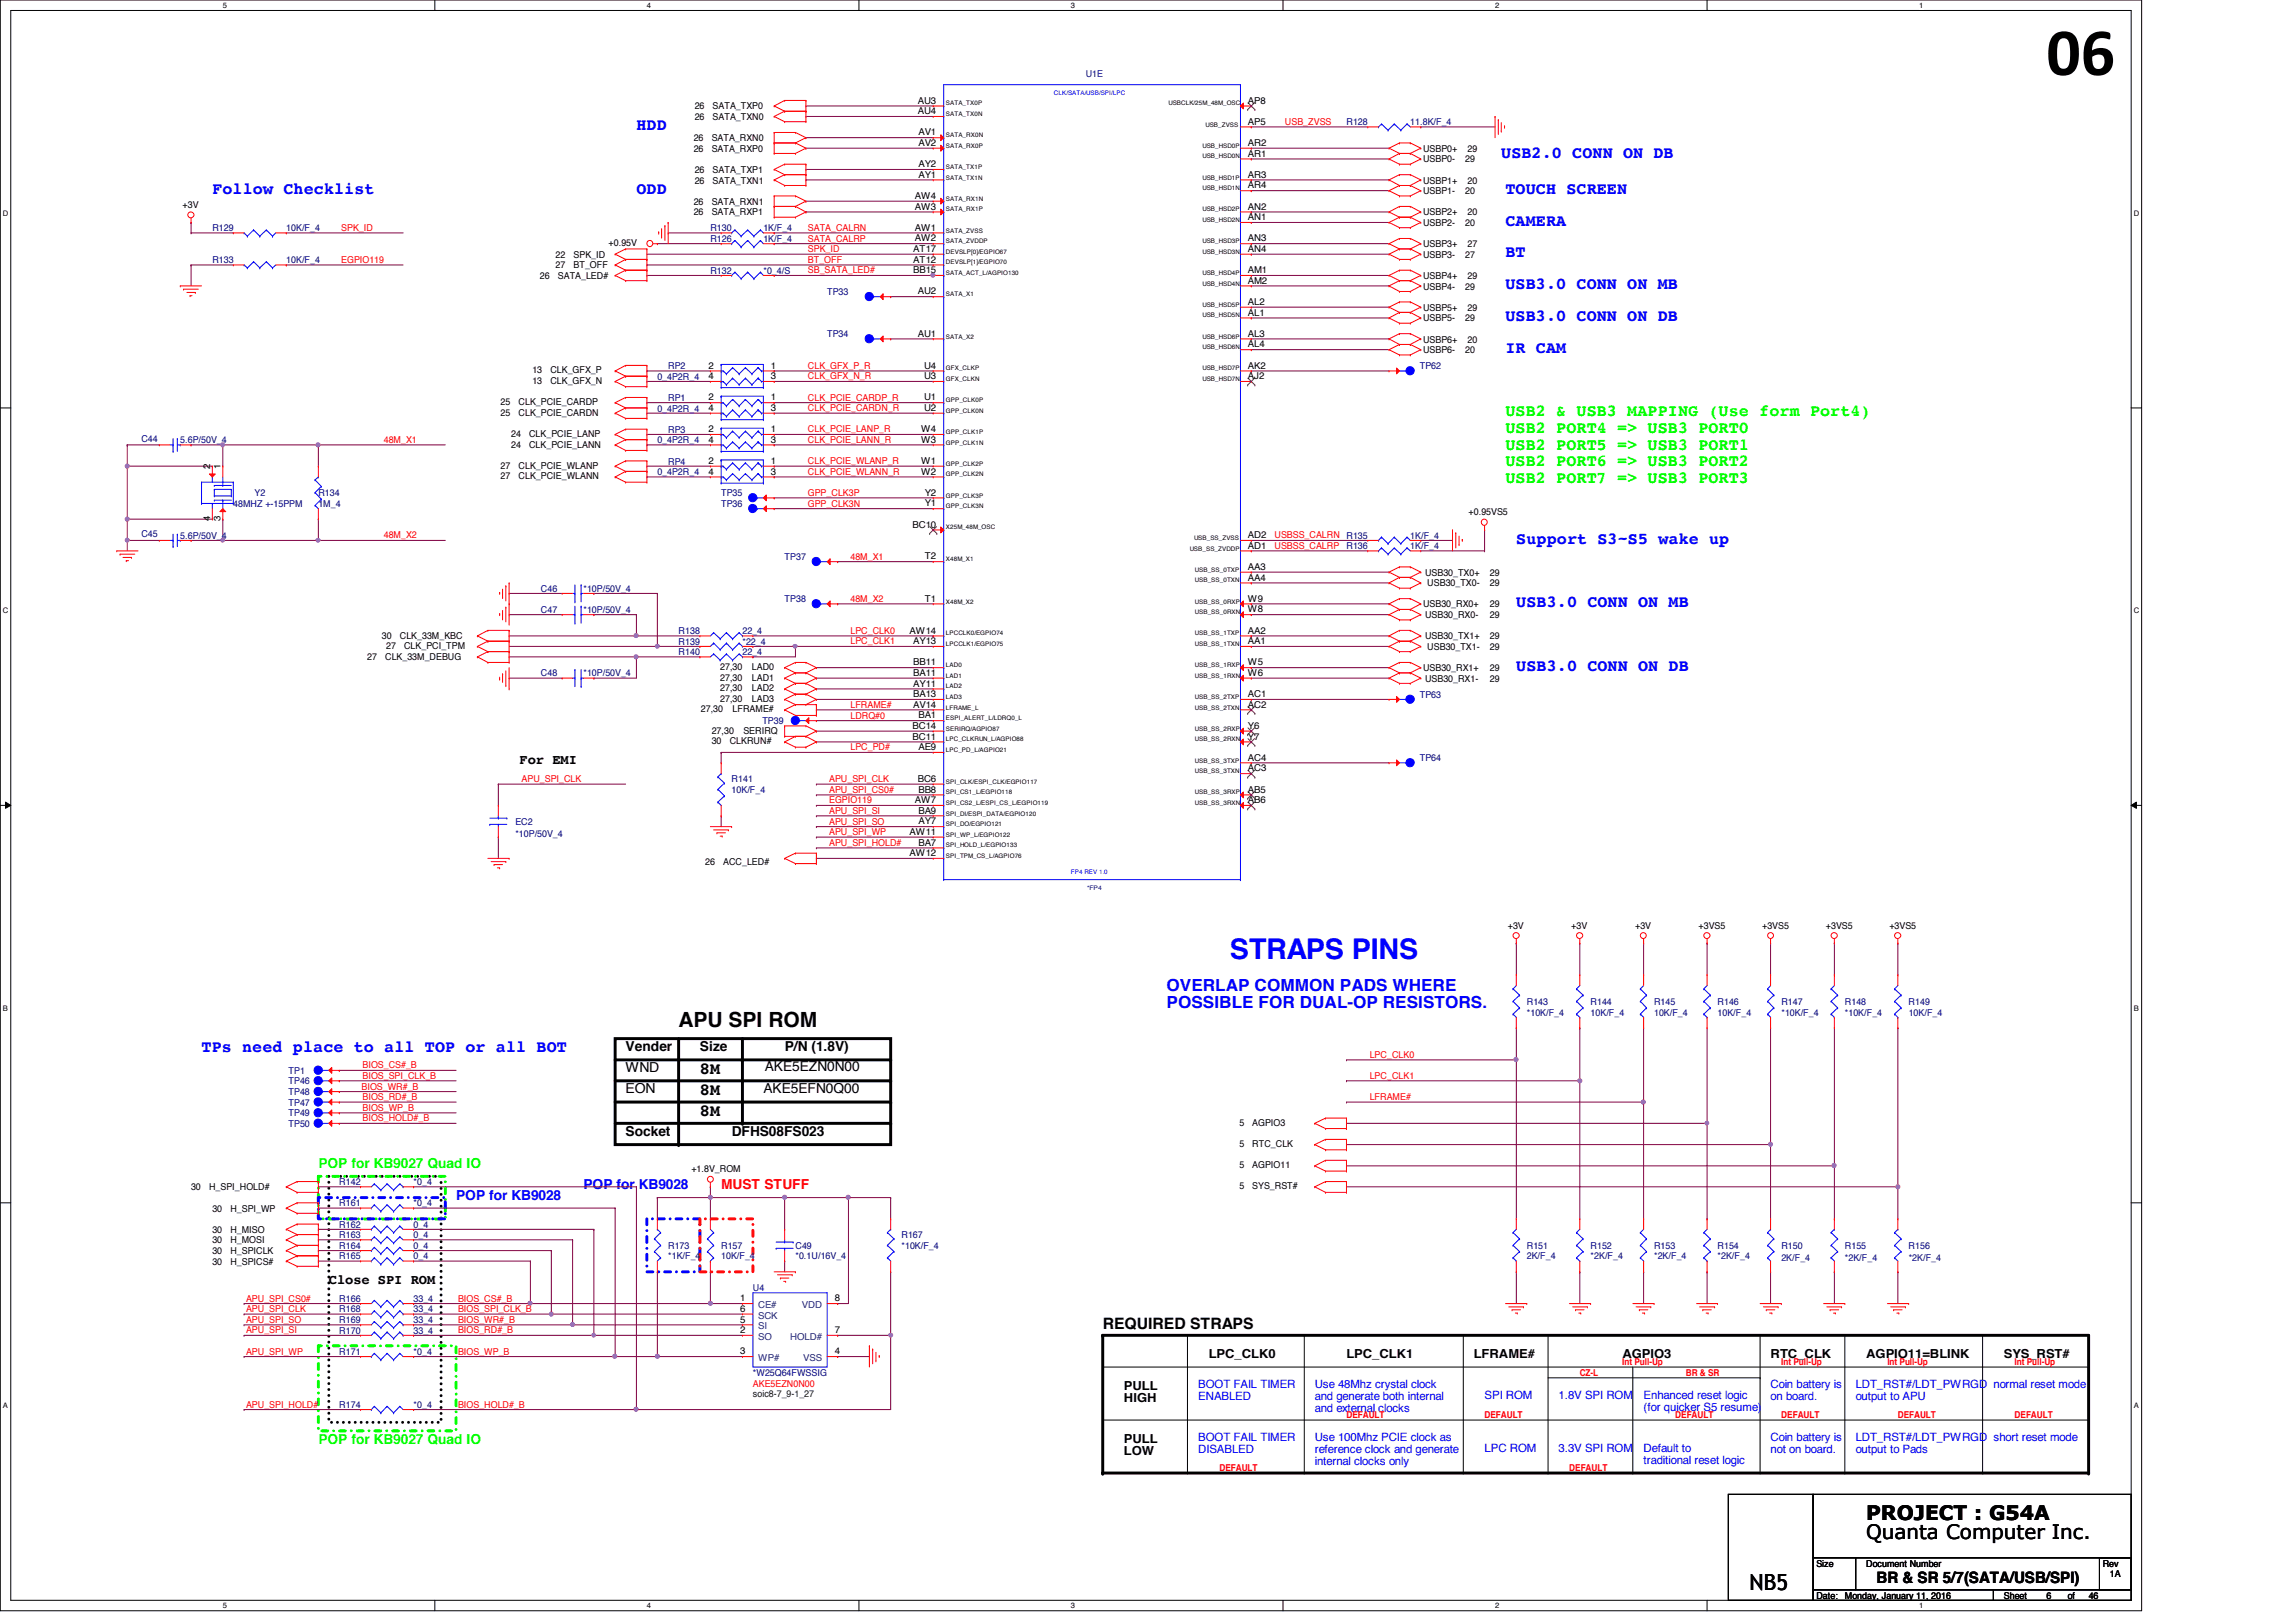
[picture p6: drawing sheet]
<svg xmlns="http://www.w3.org/2000/svg" width="297mm" height="210mm" viewBox="0 0 297 210" stroke-linecap="round" stroke-linejoin="round" font-family="sans-serif">
<defs><g id="words">
<text font-size="8.8" x="264.7" y="9.7">06</text>
<text font-size="3.7" fill="#00f" x="159.1" y="124.1">STRAPS PINS</text>
<text font-size="2.9" x="226.4" y="205.8">NB5</text>
<text font-size="2.7" x="87.8" y="132.8">APU SPI ROM</text>
<g font-size="2.6">
<text x="241.4" y="196.6">PROJECT : G54A</text>
<text x="241.4" y="199.1">Quanta Computer Inc.</text>
</g>
<g font-size="2.2" fill="#00f">
<text x="82.3" y="16.8">HDD</text>
<text x="194.2" y="20.4">USB2.0 CONN ON DB</text>
<text x="27.5" y="25.1">Follow Checklist</text>
<text x="82.3" y="25.1">ODD</text>
<text x="194.8" y="25.1">TOUCH SCREEN</text>
<text x="194.8" y="29.2">CAMERA</text>
<text x="194.8" y="33.3">BT</text>
<text x="194.8" y="41.5">USB3.0 CONN ON DB</text>
<text x="194.8" y="37.4">USB3.0 CONN ON MB</text>
<text x="194.8" y="45.6">IR CAM</text>
<text x="196.2" y="70.4">Support S3~S5 wake up</text>
<text x="196.2" y="78.6">USB3.0 CONN ON MB</text>
<text x="196.2" y="86.8">USB3.0 CONN ON DB</text>
<text x="150.9" y="128.2">OVERLAP COMMON PADS WHERE</text>
<text x="150.9" y="130.4">POSSIBLE FOR DUAL-OP RESISTORS.</text>
<text x="26.1" y="136.2">TPs need place to all TOP or all BOT</text>
</g>
<g font-size="2.2" fill="#0f0">
<text x="194.8" y="53.9">USB2 &amp; USB3 MAPPING (Use form Port4)</text>
<text x="194.8" y="56">USB2 PORT4 =&gt; USB3 PORT0</text>
<text x="194.8" y="58.2">USB2 PORT5 =&gt; USB3 PORT1</text>
<text x="194.8" y="60.4">USB2 PORT6 =&gt; USB3 PORT2</text>
<text x="194.8" y="62.5">USB2 PORT7 =&gt; USB3 PORT3</text>
</g>
<g font-size="2.2">
<text x="90.5" y="141.6">8M</text>
<text x="90.5" y="138.9">8M</text>
<text x="90.5" y="144.4">8M</text>
</g>
<g font-size="2">
<text x="142.7" y="172">REQUIRED STRAPS</text>
<text x="242.8" y="204.9">BR &amp; SR 5/7(SATA/USB/SPI)</text>
</g>
<g font-size="1.8">
<text x="67.2" y="98.9">For EMI</text>
<text x="80.9" y="136.1">Vender</text>
<text x="90.6" y="136.1">Size</text>
<text x="101.5" y="136.1">P/N (1.8V)</text>
<text x="80.9" y="138.8">WND</text>
<text x="80.9" y="141.5">EON</text>
<text x="98.8" y="141.5">AKE5EFN0Q00</text>
<text x="98.9" y="138.6">AKE5EZN0N00</text>
<text x="80.9" y="147">Socket</text>
<text x="94.7" y="147">DFHS08FS023</text>
<text x="42.5" y="166.1">Close SPI ROM</text>
</g>
<g font-size="1.8" fill="#0f0">
<text x="41.2" y="151.1">POP for KB9027 Quad IO</text>
<text x="41.2" y="186.8">POP for KB9027 Quad IO</text>
</g>
<g font-size="1.8" fill="#00f">
<text x="59" y="155.2">POP for KB9028</text>
<text x="75.5" y="153.9">POP for KB9028</text>
</g>
<text font-size="1.8" fill="#f00" x="93.3" y="153.9">MUST STUFF</text>
<g font-size="1.6">
<text x="145.4" y="179.8">PULL</text>
<text x="156.4" y="175.7">LPC_CLK0</text>
<text x="174.2" y="175.7">LPC_CLK1</text>
<text x="190.7" y="175.7">LFRAME#</text>
<text x="209.9" y="175.7">AGPIO3</text>
<text x="229.1" y="175.7">RTC_CLK</text>
<text x="241.4" y="175.7">AGPIO11=BLINK</text>
<text x="259.2" y="175.7">SYS_RST#</text>
<text x="145.4" y="181.5">HIGH</text>
<text x="145.4" y="186.7">PULL</text>
<text x="145.4" y="188.3">LOW</text>
</g>
<g font-size="1.5" fill="#00f">
<text x="155" y="179.7">BOOT FAIL TIMER</text>
<text x="170.1" y="179.7">Use 48Mhz crystal clock</text>
<text x="229.1" y="179.7">Coin battery is</text>
<text x="240.1" y="179.7">LDT_RST#/LDT_PWRGD normal reset mode</text>
<text x="155" y="181.2">ENABLED</text>
<text x="170.1" y="181.2">and generate both internal</text>
<text x="170.1" y="182.7">and external clocks</text>
<text x="192.1" y="181">SPI ROM</text>
<text x="201.6" y="181">1.8V SPI ROM</text>
<text x="212.6" y="181">Enhanced reset logic</text>
<text x="212.6" y="182.5">(for quicker S5 resume)</text>
<text x="229.1" y="181.2">on board.</text>
<text x="240.1" y="181.2">output to APU</text>
<text x="155" y="186.5">BOOT FAIL TIMER</text>
<text x="155" y="188">DISABLED</text>
<text x="170.1" y="186.5">Use 100Mhz PCIE clock as</text>
<text x="170.1" y="188">reference clock and generate</text>
<text x="170.1" y="189.6">internal clocks only</text>
<text x="192.1" y="187.9">LPC ROM</text>
<text x="201.6" y="187.9">3.3V SPI ROM</text>
<text x="212.6" y="187.9">Default to</text>
<text x="212.6" y="189.4">traditional reset logic</text>
<text x="229.1" y="186.5">Coin battery is</text>
<text x="229.1" y="188">not on board.</text>
<text x="240.1" y="186.5">LDT_RST#/LDT_PWRGD short reset mode</text>
<text x="240.1" y="188">output to Pads</text>
</g>
<g font-size="1.2" fill="#000080">
<text x="140.5" y="9.9">U1E</text>
<text x="174.2" y="16.2">R128</text>
<text x="182.5" y="16.2">11.8K/F_4</text>
<text x="27.5" y="29.9">R129</text>
<text x="37" y="29.9">10K/F_4</text>
<text x="91.9" y="29.9">R130</text>
<text x="98.8" y="29.9">1K/F_4</text>
<text x="27.5" y="34">R133</text>
<text x="37" y="34">10K/F_4</text>
<text x="91.9" y="31.3">R126</text>
<text x="91.9" y="35.4">R132</text>
<text x="98.8" y="31.3">1K/F_4</text>
<text x="98.8" y="35.4">*0_4/S</text>
<text x="107" y="38.1">TP33</text>
<text x="86.4" y="47.8">RP2</text>
<text x="107" y="43.6">TP34</text>
<text x="183.7" y="47.8">TP62</text>
<text x="85" y="53.3">0_4P2R_4</text>
<text x="85" y="49.1">0_4P2R_4</text>
<text x="86.4" y="51.9">RP1</text>
<text x="18.3" y="57.2">C44</text>
<text x="23.3" y="57.4">5.6P/50V_4</text>
<text x="85" y="57.4">0_4P2R_4</text>
<text x="86.4" y="56">RP3</text>
<text x="30.2" y="65.6">48MHZ +-15PPM</text>
<text x="32.9" y="64.2">Y2</text>
<text x="41.2" y="64.2">R134</text>
<text x="41.2" y="65.6">1M_4</text>
<text x="85" y="61.5">0_4P2R_4</text>
<text x="86.4" y="60.1">RP4</text>
<text x="93.3" y="64.2">TP35</text>
<text x="93.3" y="65.6">TP36</text>
<text x="18.3" y="69.6">C45</text>
<text x="23.3" y="69.7">5.6P/50V_4</text>
<text x="174.2" y="71.1">R136</text>
<text x="182.5" y="69.7">1K/F_4</text>
<text x="182.5" y="71.1">1K/F_4</text>
<text x="70" y="76.6">C46</text>
<text x="75.5" y="76.6">*10P/50V_4</text>
<text x="101.5" y="77.9">TP38</text>
<text x="101.5" y="72.4">TP37</text>
<text x="70" y="79.3">C47</text>
<text x="75.5" y="79.3">*10P/50V_4</text>
<text x="87.8" y="82">R138</text>
<text x="87.8" y="83.4">R139</text>
<text x="96.1" y="82">22_4</text>
<text x="96.1" y="83.4">*22_4</text>
<text x="70" y="87.5">C48</text>
<text x="75.5" y="87.5">*10P/50V_4</text>
<text x="87.8" y="84.8">R140</text>
<text x="96.1" y="84.8">22_4</text>
<text x="98.6" y="93.7">TP39</text>
<text x="183.7" y="90.3">TP63</text>
<text x="94.7" y="101.3">R141</text>
<text x="183.7" y="98.5">TP64</text>
<text x="66.7" y="106.7">EC2</text>
<text x="94.7" y="102.6">10K/F_4</text>
<text x="66.7" y="108.4">*10P/50V_4</text>
<text x="197.5" y="130">R143</text>
<text x="197.5" y="131.4">*10K/F_4</text>
<text x="205.8" y="130">R144</text>
<text x="205.8" y="131.4">10K/F_4</text>
<text x="214" y="130">R145</text>
<text x="214" y="131.4">10K/F_4</text>
<text x="222.2" y="130">R146</text>
<text x="222.2" y="131.4">10K/F_4</text>
<text x="230.5" y="130">R147</text>
<text x="230.5" y="131.4">*10K/F_4</text>
<text x="238.7" y="130">R148</text>
<text x="238.7" y="131.4">*10K/F_4</text>
<text x="246.9" y="130">R149</text>
<text x="246.9" y="131.4">10K/F_4</text>
<text x="37.3" y="140.3">TP46</text>
<text x="37.3" y="139">TP1</text>
<text x="37.3" y="141.7">TP48</text>
<text x="37.3" y="143.1">TP47</text>
<text x="37.3" y="144.4">TP49</text>
<text x="37.3" y="145.8">TP50</text>
<text x="43.9" y="153.4">R142</text>
<text x="53.5" y="153.4">*0_4</text>
<text x="43.9" y="156.1">R161</text>
<text x="43.9" y="160.2">R163</text>
<text x="43.9" y="161.6">R164</text>
<text x="43.9" y="158.9">R162</text>
<text x="53.5" y="156.1">*0_4</text>
<text x="53.5" y="160.2">0_4</text>
<text x="53.5" y="161.6">0_4</text>
<text x="53.5" y="158.9">0_4</text>
<text x="86.4" y="161.6">R173</text>
<text x="93.3" y="161.6">R157</text>
<text x="102.9" y="161.6">C49</text>
<text x="116.6" y="160.2">R167</text>
<text x="116.6" y="161.6">*10K/F_4</text>
<text x="197.5" y="161.6">R151</text>
<text x="205.8" y="161.6">R152</text>
<text x="214" y="161.6">R153</text>
<text x="222.2" y="161.6">R154</text>
<text x="230.5" y="161.6">R150</text>
<text x="238.7" y="161.6">R155</text>
<text x="246.9" y="161.6">R156</text>
<text x="43.9" y="163">R165</text>
<text x="53.5" y="163">0_4</text>
<text x="86.4" y="163">*1K/F_4</text>
<text x="93.3" y="163">10K/F_4</text>
<text x="97.4" y="167.1">U4</text>
<text x="102.9" y="163">*0.1U/16V_4</text>
<text x="197.5" y="163">2K/F_4</text>
<text x="205.8" y="163">*2K/F_4</text>
<text x="214" y="163">*2K/F_4</text>
<text x="222.2" y="163">*2K/F_4</text>
<text x="230.5" y="163.2">2K/F_4</text>
<text x="238.7" y="163.2">*2K/F_4</text>
<text x="246.9" y="163.2">*2K/F_4</text>
<text x="43.9" y="171.2">R169</text>
<text x="43.9" y="172.6">R170</text>
<text x="43.9" y="169.8">R168</text>
<text x="43.9" y="168.4">R166</text>
<text x="53.5" y="171.2">33_4</text>
<text x="53.5" y="172.6">33_4</text>
<text x="53.5" y="169.8">33_4</text>
<text x="53.5" y="168.4">33_4</text>
<text x="43.9" y="175.3">R171</text>
<text x="53.5" y="175.3">*0_4</text>
<text x="97.4" y="178.1">*W25Q64FWSSIG</text>
<text x="43.9" y="182.2">R174</text>
<text x="53.5" y="182.2">*0_4</text>
</g>
<g font-size="1.2">
<text x="89.9" y="14.1">26</text>
<text x="89.9" y="15.5">26</text>
<text x="92.2" y="14.1">SATA_TXP0</text>
<text x="92.2" y="15.5">SATA_TXN0</text>
<text x="118.7" y="14.8">AU4</text>
<text x="118.7" y="13.4">AU3</text>
<text x="118.8" y="17.5">AV1</text>
<text x="161.5" y="16.1">AP5</text>
<text x="161.5" y="13.4">AP8</text>
<text x="89.7" y="18.3">26</text>
<text x="89.7" y="19.6">26</text>
<text x="89.9" y="22.4">26</text>
<text x="89.9" y="23.7">26</text>
<text x="92.1" y="18.3">SATA_RXN0</text>
<text x="92.1" y="19.6">SATA_RXP0</text>
<text x="92.2" y="22.4">SATA_TXP1</text>
<text x="92.2" y="23.7">SATA_TXN1</text>
<text x="118.8" y="23">AY1</text>
<text x="118.8" y="21.6">AY2</text>
<text x="118.8" y="18.9">AV2</text>
<text x="161.5" y="23">AR3</text>
<text x="161.5" y="20.3">AR1</text>
<text x="161.5" y="18.9">AR2</text>
<text x="184.1" y="19.6">USBP0+</text>
<text x="184.1" y="21">USBP0-</text>
<text x="184.1" y="23.7">USBP1+</text>
<text x="189.6" y="21">29</text>
<text x="189.9" y="19.6">29</text>
<text x="189.9" y="23.7">20</text>
<text x="23.6" y="26.9">+3V</text>
<text x="89.7" y="26.5">26</text>
<text x="89.7" y="27.9">26</text>
<text x="92.1" y="26.5">SATA_RXN1</text>
<text x="92.1" y="27.9">SATA_RXP1</text>
<text x="118.4" y="29.8">AW1</text>
<text x="118.4" y="27.1">AW3</text>
<text x="118.4" y="25.7">AW4</text>
<text x="161.5" y="28.5">AN1</text>
<text x="161.5" y="27.1">AN2</text>
<text x="161.5" y="24.4">AR4</text>
<text x="184.1" y="25.1">USBP1-</text>
<text x="184.1" y="27.9">USBP2+</text>
<text x="184.1" y="29.3">USBP2-</text>
<text x="189.6" y="25.1">20</text>
<text x="189.6" y="29.3">20</text>
<text x="189.9" y="27.9">20</text>
<text x="71.9" y="34.7">27</text>
<text x="71.9" y="33.4">22</text>
<text x="74.2" y="34.7">BT_OFF</text>
<text x="74.2" y="33.4">SPK_ID</text>
<text x="78.7" y="31.8">+0.95V</text>
<text x="118.1" y="35.3">BB15</text>
<text x="118.1" y="34">AT12</text>
<text x="118.1" y="32.6">AT17</text>
<text x="118.4" y="31.2">AW2</text>
<text x="161.5" y="35.3">AM1</text>
<text x="161.5" y="32.6">AN4</text>
<text x="161.5" y="31.2">AN3</text>
<text x="184.1" y="32">USBP3+</text>
<text x="184.1" y="33.4">USBP3-</text>
<text x="189.6" y="33.4">27</text>
<text x="189.9" y="32">27</text>
<text x="69.8" y="36.1">26</text>
<text x="72.2" y="36.1">SATA_LED#</text>
<text x="118.7" y="38.1">AU2</text>
<text x="161.5" y="40.9">AL1</text>
<text x="161.5" y="39.5">AL2</text>
<text x="161.5" y="36.7">AM2</text>
<text x="184.1" y="41.6">USBP5-</text>
<text x="184.1" y="40.2">USBP5+</text>
<text x="184.1" y="37.5">USBP4-</text>
<text x="184.1" y="36.1">USBP4+</text>
<text x="189.6" y="41.6">29</text>
<text x="189.6" y="37.5">29</text>
<text x="189.9" y="40.2">29</text>
<text x="189.9" y="36.1">29</text>
<text x="91.6" y="47.7">2</text>
<text x="99.7" y="47.7">1</text>
<text x="118.7" y="43.6">AU1</text>
<text x="119.5" y="47.7">U4</text>
<text x="161.5" y="47.7">AK2</text>
<text x="161.5" y="45">AL4</text>
<text x="161.5" y="43.6">AL3</text>
<text x="184.1" y="45.7">USBP6-</text>
<text x="184.1" y="44.3">USBP6+</text>
<text x="189.6" y="45.7">20</text>
<text x="189.9" y="44.3">20</text>
<text x="64.8" y="52.4">25</text>
<text x="64.8" y="53.8">25</text>
<text x="67.1" y="52.4">CLK_PCIE_CARDP</text>
<text x="67.1" y="53.8">CLK_PCIE_CARDN</text>
<text x="68.9" y="48.3">13</text>
<text x="68.9" y="49.7">13</text>
<text x="71.2" y="48.3">CLK_GFX_P</text>
<text x="71.2" y="49.7">CLK_GFX_N</text>
<text x="91.6" y="51.8">2</text>
<text x="91.6" y="53.2">4</text>
<text x="91.6" y="49.1">4</text>
<text x="99.7" y="51.8">1</text>
<text x="99.7" y="53.2">3</text>
<text x="99.7" y="49.1">3</text>
<text x="119.5" y="53.2">U2</text>
<text x="119.5" y="51.8">U1</text>
<text x="119.5" y="49.1">U3</text>
<text x="161.5" y="49.1">AJ2</text>
<text x="66.1" y="56.6">24</text>
<text x="66.1" y="57.9">24</text>
<text x="68.4" y="56.6">CLK_PCIE_LANP</text>
<text x="68.4" y="57.9">CLK_PCIE_LANN</text>
<text x="91.6" y="55.9">2</text>
<text x="91.6" y="57.3">4</text>
<text x="99.7" y="55.9">1</text>
<text x="99.7" y="57.3">3</text>
<text x="119.2" y="57.3">W3</text>
<text x="119.2" y="55.9">W4</text>
<text x="27.2" y="60.7" transform="rotate(-90 27.2 60.7)">2</text>
<text x="28.5" y="60.7" transform="rotate(-90 28.5 60.7)">1</text>
<text x="64.8" y="60.7">27</text>
<text x="64.8" y="62">27</text>
<text x="67.1" y="60.7">CLK_PCIE_WLANP</text>
<text x="67.1" y="62">CLK_PCIE_WLANN</text>
<text x="91.6" y="60">2</text>
<text x="91.6" y="61.4">4</text>
<text x="99.7" y="60">1</text>
<text x="99.7" y="61.4">3</text>
<text x="119.2" y="61.4">W2</text>
<text x="119.2" y="60">W1</text>
<text x="119.6" y="65.5">Y1</text>
<text x="119.6" y="64.1">Y2</text>
<text x="27.2" y="67.5" transform="rotate(-90 27.2 67.5)">4</text>
<text x="28.5" y="67.5" transform="rotate(-90 28.5 67.5)">3</text>
<text x="118.1" y="68.3">BC10</text>
<text x="161.5" y="71">AD1</text>
<text x="161.5" y="69.6">AD2</text>
<text x="190" y="66.7">+0.95VS5</text>
<text x="119.6" y="77.9">T1</text>
<text x="119.6" y="72.4">T2</text>
<text x="161.5" y="77.9">W9</text>
<text x="161.5" y="75.1">AA4</text>
<text x="161.5" y="73.7">AA3</text>
<text x="184.4" y="74.5">USB30_TX0+</text>
<text x="184.7" y="75.9">USB30_TX0-</text>
<text x="192.7" y="75.9">29</text>
<text x="192.7" y="74.5">29</text>
<text x="49.4" y="82.7">30</text>
<text x="50" y="84">27</text>
<text x="51.7" y="82.7">CLK_33M_KBC</text>
<text x="52.3" y="84">CLK_PCI_TPM</text>
<text x="117.7" y="82">AW14</text>
<text x="118.1" y="83.4">AY13</text>
<text x="161.5" y="83.4">AA1</text>
<text x="161.5" y="82">AA2</text>
<text x="161.5" y="79.2">W8</text>
<text x="184.1" y="78.6">USB30_RX0+</text>
<text x="184.4" y="80">USB30_RX0-</text>
<text x="184.4" y="82.7">USB30_TX1+</text>
<text x="192.7" y="82.7">29</text>
<text x="192.7" y="78.6">29</text>
<text x="192.7" y="80">29</text>
<text x="47.5" y="85.5">27</text>
<text x="49.8" y="85.5">CLK_33M_DEBUG</text>
<text x="93.2" y="86.7">27,30</text>
<text x="93.2" y="88.1">27,30</text>
<text x="93.2" y="89.5">27,30</text>
<text x="97.3" y="86.7">LAD0</text>
<text x="97.3" y="88.1">LAD1</text>
<text x="97.3" y="89.5">LAD2</text>
<text x="118.1" y="88.9">AY11</text>
<text x="118.1" y="87.5">BA11</text>
<text x="118.1" y="86.1">BB11</text>
<text x="161.5" y="87.5">W6</text>
<text x="161.5" y="86.1">W5</text>
<text x="184.1" y="86.9">USB30_RX1+</text>
<text x="184.4" y="88.2">USB30_RX1-</text>
<text x="184.7" y="84.1">USB30_TX1-</text>
<text x="192.7" y="84.1">29</text>
<text x="192.7" y="86.9">29</text>
<text x="192.7" y="88.2">29</text>
<text x="90.7" y="92.2">27,30</text>
<text x="92.1" y="95">27,30</text>
<text x="93.2" y="90.8">27,30</text>
<text x="94.8" y="92.2">LFRAME#</text>
<text x="96.2" y="95">SERIRQ</text>
<text x="97.3" y="90.8">LAD3</text>
<text x="118.1" y="95.7">BC11</text>
<text x="118.1" y="94.3">BC14</text>
<text x="118.1" y="91.6">AV14</text>
<text x="118.1" y="90.2">BA13</text>
<text x="118.8" y="93">BA1</text>
<text x="161.5" y="95.7">Y7</text>
<text x="161.5" y="94.3">Y6</text>
<text x="161.5" y="91.6">AC2</text>
<text x="161.5" y="90.2">AC1</text>
<text x="92.1" y="96.3">30</text>
<text x="94.4" y="96.3">CLKRUN#</text>
<text x="118.7" y="101.2">BC6</text>
<text x="118.8" y="97.1">AE9</text>
<text x="161.5" y="99.8">AC3</text>
<text x="161.5" y="98.4">AC4</text>
<text x="118.4" y="103.9">AW7</text>
<text x="118.8" y="106.7">AY7</text>
<text x="118.8" y="105.3">BA9</text>
<text x="118.8" y="102.6">BB8</text>
<text x="161.5" y="103.9">AB6</text>
<text x="161.5" y="102.6">AB5</text>
<text x="91.2" y="112">26</text>
<text x="93.6" y="112">ACC_LED#</text>
<text x="117.7" y="110.8">AW12</text>
<text x="117.7" y="108">AW11</text>
<text x="118.8" y="109.4">BA7</text>
<text x="195.1" y="120.2">+3V</text>
<text x="203.3" y="120.2">+3V</text>
<text x="211.5" y="120.2">+3V</text>
<text x="219.7" y="120.2">+3VS5</text>
<text x="228" y="120.2">+3VS5</text>
<text x="236.2" y="120.2">+3VS5</text>
<text x="244.4" y="120.2">+3VS5</text>
<text x="160.4" y="148.4">5</text>
<text x="160.4" y="145.7">5</text>
<text x="162" y="148.4">RTC_CLK</text>
<text x="162" y="145.7">AGPIO3</text>
<text x="24.7" y="154.1">30</text>
<text x="27" y="154.1">H_SPI_HOLD#</text>
<text x="89.4" y="151.7">+1.8V_ROM</text>
<text x="160.4" y="153.9">5</text>
<text x="160.4" y="151.2">5</text>
<text x="162" y="153.9">SYS_RST#</text>
<text x="162" y="151.2">AGPIO11</text>
<text x="27.5" y="159.6">30</text>
<text x="27.5" y="160.9">30</text>
<text x="27.5" y="156.8">30</text>
<text x="29.8" y="159.6">H_MISO</text>
<text x="29.8" y="160.9">H_MOSI</text>
<text x="29.8" y="156.8">H_SPI_WP</text>
<text x="27.5" y="162.3">30</text>
<text x="27.5" y="163.7">30</text>
<text x="29.8" y="162.3">H_SPICLK</text>
<text x="29.8" y="163.7">H_SPICS#</text>
<text x="95.8" y="169.8">6</text>
<text x="95.8" y="171.2">5</text>
<text x="95.8" y="172.5">2</text>
<text x="95.8" y="168.4">1</text>
<text x="108" y="168.4">8</text>
<text x="108" y="172.5">7</text>
<text x="95.8" y="175.3">3</text>
<text x="108" y="175.3">4</text>
<text x="235" y="202.7">Size</text>
<text x="241.4" y="202.7">Document Number</text>
<text x="272" y="202.7">Rev</text>
<text x="235" y="206.9">Date:</text>
<text x="238.7" y="206.9">Monday, January 11, 2016</text>
<text x="259.3" y="206.9">Sheet</text>
<text x="264.8" y="206.9">6</text>
<text x="267.5" y="206.9">of</text>
<text x="270.2" y="206.9">46</text>
<text x="273" y="204.1">1A</text>
</g>
<g font-size="1.2" fill="#f00">
<text x="166.2" y="16.2">USB_ZVSS</text>
<text x="44.2" y="29.9">SPK_ID</text>
<text x="104.5" y="29.9">SATA_CALRN</text>
<text x="44.2" y="34">EGPIO119</text>
<text x="104.5" y="31.3">SATA_CALRP</text>
<text x="104.5" y="35.4">SB_SATA_LED#</text>
<text x="104.5" y="32.6">SPK_ID</text>
<text x="104.5" y="34">BT_OFF</text>
<text x="104.5" y="47.8">CLK_GFX_P_R</text>
<text x="104.5" y="51.9">CLK_PCIE_CARDP_R</text>
<text x="104.5" y="53.2">CLK_PCIE_CARDN_R</text>
<text x="104.5" y="49.1">CLK_GFX_N_R</text>
<text x="49.7" y="57.3">48M_X1</text>
<text x="104.5" y="57.3">CLK_PCIE_LANN_R</text>
<text x="104.5" y="56">CLK_PCIE_LANP_R</text>
<text x="104.5" y="64.2">GPP_CLK3P</text>
<text x="104.5" y="65.6">GPP_CLK3N</text>
<text x="104.5" y="61.5">CLK_PCIE_WLANN_R</text>
<text x="104.5" y="60.1">CLK_PCIE_WLANP_R</text>
<text x="49.7" y="69.7">48M_X2</text>
<text x="164.9" y="69.7">USBSS_CALRN R135</text>
<text x="164.9" y="71">USBSS_CALRP</text>
<text x="110" y="72.4">48M_X1</text>
<text x="110" y="77.9">48M_X2</text>
<text x="110" y="82">LPC_CLK0</text>
<text x="110" y="83.4">LPC_CLK1</text>
<text x="110" y="93">LDRQ#0</text>
<text x="110" y="91.6">LFRAME#</text>
<text x="67.5" y="101.2">APU_SPI_CLK</text>
<text x="107.3" y="101.2">APU_SPI_CLK</text>
<text x="110" y="97.1">LPC_PD#</text>
<text x="107.3" y="104">EGPIO119</text>
<text x="107.3" y="102.6">APU_SPI_CS0#</text>
<text x="107.3" y="106.7">APU_SPI_SO</text>
<text x="107.3" y="105.3">APU_SPI_SI</text>
<text x="107.3" y="109.5">APU_SPI_HOLD#</text>
<text x="107.3" y="108.1">APU_SPI_WP</text>
<text x="177.2" y="136.9">LPC_CLK0</text>
<text x="46.8" y="141">BIOS_WR#_B</text>
<text x="46.9" y="142.4">BIOS_RD#_B</text>
<text x="46.9" y="139.6">BIOS_SPI_CLK_B</text>
<text x="46.9" y="138.3">BIOS_CS#_B</text>
<text x="46.9" y="143.8">BIOS_WP_B</text>
<text x="177.2" y="139.6">LPC_CLK1</text>
<text x="177.2" y="142.4">LFRAME#</text>
<text x="46.9" y="145.1">BIOS_HOLD#_B</text>
<text x="31.8" y="171.2">APU_SPI_SO</text>
<text x="31.8" y="172.6">APU_SPI_SI</text>
<text x="31.8" y="169.8">APU_SPI_CLK</text>
<text x="31.8" y="168.4">APU_SPI_CS0#</text>
<text x="59.3" y="172.6">BIOS_RD#_B</text>
<text x="59.3" y="168.4">BIOS_CS#_B</text>
<text x="59.3" y="169.8">BIOS_SPI_CLK_B</text>
<text x="59.3" y="171.2">BIOS_WR#_B</text>
<text x="31.8" y="175.3">APU_SPI_WP</text>
<text x="59.3" y="175.3">BIOS_WP_B</text>
<text x="97.4" y="179.5">AKE5EZN0N00</text>
<text x="204.4" y="178.1">CZ-L</text>
<text x="209.9" y="176.7">Int Pull-Up</text>
<text x="218.1" y="178.1">BR &amp; SR</text>
<text x="230.5" y="176.7">Int Pull-Up</text>
<text x="244.2" y="176.7">Int Pull-Up</text>
<text x="260.6" y="176.7">Int Pull-Up</text>
<text x="31.8" y="182.2">APU_SPI_HOLD#</text>
<text x="59.3" y="182.2">BIOS_HOLD#_B</text>
<text x="174.2" y="183.6">DEFAULT</text>
<text x="192.1" y="183.6">DEFAULT</text>
<text x="216.7" y="183.6">DEFAULT</text>
<text x="230.5" y="183.6">DEFAULT</text>
<text x="245.5" y="183.6">DEFAULT</text>
<text x="260.6" y="183.6">DEFAULT</text>
<text x="157.8" y="190.4">DEFAULT</text>
<text x="203" y="190.4">DEFAULT</text>
</g>
<g font-size="1.2" fill="#004080">
<text x="98.1" y="169.3">CE#</text>
<text x="98.1" y="170.6">SCK</text>
<text x="98.1" y="172">SI</text>
<text x="98.1" y="173.4">SO</text>
<text x="102.2" y="173.4">HOLD#</text>
<text x="103.8" y="169.3">VDD</text>
<text x="98.1" y="176.1">WP#</text>
<text x="103.9" y="176.1">VSS</text>
</g>
<text font-size="1.2" fill="#004000" x="97.4" y="180.8">soic8-7_9-1_27</text>
<g font-size="1">
<text x="28.8" y="1">5</text>
<text x="83.7" y="1">4</text>
<text x="138.6" y="1">3</text>
<text x="193.4" y="1">2</text>
<text x="248.3" y="1">1</text>
<text x=".4" y="27.9">D</text>
<text x="276.1" y="27.9">D</text>
<text x=".4" y="79.4">C</text>
<text x="276.1" y="79.4">C</text>
<text x=".4" y="130.8">B</text>
<text x="276.1" y="130.8">B</text>
<text x=".4" y="182.2">A</text>
<text x="276.1" y="182.2">A</text>
<text x="28.8" y="208.1">5</text>
<text x="83.7" y="208.1">4</text>
<text x="138.6" y="208.1">3</text>
<text x="193.4" y="208.1">2</text>
<text x="248.3" y="208.1">1</text>
</g>
<g font-size=".8">
<text x="122.4" y="17.7">SATA_RX0N</text>
<text x="122.4" y="15">SATA_TX0N</text>
<text x="122.4" y="13.6">SATA_TX0P</text>
<text x="151.2" y="13.6">USBCLK/25M_48M_OSC</text>
<text x="156" y="16.4">USB_ZVSS</text>
<text x="122.4" y="23.2">SATA_TX1N</text>
<text x="122.4" y="21.9">SATA_TX1P</text>
<text x="122.4" y="19.1">SATA_RX0P</text>
<text x="155.6" y="23.2">USB_HSD1P</text>
<text x="155.6" y="20.5">USB_HSD0N</text>
<text x="155.6" y="19.1">USB_HSD0P</text>
<text x="122.4" y="27.3">SATA_RX1P</text>
<text x="122.4" y="26">SATA_RX1N</text>
<text x="155.6" y="28.7">USB_HSD2N</text>
<text x="155.6" y="27.3">USB_HSD2P</text>
<text x="155.6" y="24.6">USB_HSD1N</text>
<text x="122.4" y="35.6">SATA_ACT_L/AGPIO130</text>
<text x="122.4" y="34.2">DEVSLP[1]/EGPIO70</text>
<text x="122.4" y="32.9">DEVSLP[0]/EGPIO67</text>
<text x="122.4" y="31.5">SATA_ZVDDP</text>
<text x="122.4" y="30.1">SATA_ZVSS</text>
<text x="155.6" y="35.6">USB_HSD4P</text>
<text x="155.6" y="32.9">USB_HSD3N</text>
<text x="155.6" y="31.5">USB_HSD3P</text>
<text x="122.4" y="38.3">SATA_X1</text>
<text x="155.6" y="41.1">USB_HSD5N</text>
<text x="155.6" y="39.7">USB_HSD5P</text>
<text x="155.6" y="37">USB_HSD4N</text>
<text x="122.4" y="47.9">GFX_CLKP</text>
<text x="122.4" y="43.8">SATA_X2</text>
<text x="155.6" y="47.9">USB_HSD7P</text>
<text x="155.6" y="45.2">USB_HSD6N</text>
<text x="155.6" y="43.8">USB_HSD6P</text>
<text x="122.4" y="53.4">GPP_CLK0N</text>
<text x="122.4" y="52">GPP_CLK0P</text>
<text x="122.4" y="49.3">GFX_CLKN</text>
<text x="155.6" y="49.3">USB_HSD7N</text>
<text x="122.4" y="57.5">GPP_CLK1N</text>
<text x="122.4" y="56.2">GPP_CLK1P</text>
<text x="122.4" y="65.7">GPP_CLK3N</text>
<text x="122.4" y="64.4">GPP_CLK3P</text>
<text x="122.4" y="61.6">GPP_CLK2N</text>
<text x="122.4" y="60.3">GPP_CLK2P</text>
<text x="122.4" y="68.5">X25M_48M_OSC</text>
<text x="153.9" y="71.2">USB_SS_ZVDDP</text>
<text x="154.5" y="69.9">USB_SS_ZVSS</text>
<text x="122.4" y="72.6">X48M_X1</text>
<text x="154.6" y="75.4">USB_SS_0TXN</text>
<text x="154.6" y="74">USB_SS_0TXP</text>
<text x="122.4" y="83.6">LPCCLK1/EGPIO75</text>
<text x="122.4" y="82.2">LPCCLK0/EGPIO74</text>
<text x="122.4" y="78.1">X48M_X2</text>
<text x="154.6" y="83.6">USB_SS_1TXN</text>
<text x="154.6" y="82.2">USB_SS_1TXP</text>
<text x="154.6" y="79.5">USB_SS_0RXN</text>
<text x="154.6" y="78.1">USB_SS_0RXP</text>
<text x="122.4" y="89.1">LAD2</text>
<text x="122.4" y="87.7">LAD1</text>
<text x="122.4" y="86.3">LAD0</text>
<text x="154.6" y="87.7">USB_SS_1RXN</text>
<text x="154.6" y="86.3">USB_SS_1RXP</text>
<text x="122.4" y="95.9">LPC_CLKRUN_L/AGPIO88</text>
<text x="122.4" y="94.6">SERIRQ/AGPIO87</text>
<text x="122.4" y="93.2">ESPI_ALERT_L/LDRQ0_L</text>
<text x="122.4" y="91.8">LFRAME_L</text>
<text x="122.4" y="90.5">LAD3</text>
<text x="154.6" y="95.9">USB_SS_2RXN</text>
<text x="154.6" y="94.6">USB_SS_2RXP</text>
<text x="154.6" y="91.8">USB_SS_2TXN</text>
<text x="154.6" y="90.5">USB_SS_2TXP</text>
<text x="122.4" y="101.4">SPI_CLK/ESPI_CLK/EGPIO117</text>
<text x="122.4" y="97.3">LPC_PD_L/AGPIO21</text>
<text x="154.6" y="100">USB_SS_3TXN</text>
<text x="154.6" y="98.7">USB_SS_3TXP</text>
<text x="122.4" y="106.9">SPI_DO/EGPIO121</text>
<text x="122.4" y="105.5">SPI_DI/ESPI_DATA/EGPIO120</text>
<text x="122.4" y="104.2">SPI_CS2_L/ESPI_CS_L/EGPIO119</text>
<text x="122.4" y="102.8">SPI_CS1_L/EGPIO118</text>
<text x="154.6" y="104.2">USB_SS_3RXN</text>
<text x="154.6" y="102.8">USB_SS_3RXP</text>
<text x="122.4" y="111">SPI_TPM_CS_L/AGPIO76</text>
<text x="122.4" y="109.6">SPI_HOLD_L/EGPIO133</text>
<text x="122.4" y="108.3">SPI_WP_L/EGPIO122</text>
</g>
<g font-size=".8" fill="#00f">
<text x="136.3" y="12.3">CLK/SATA/USB/SPI/LPC</text>
<text x="138.6" y="113.1">FP4 REV 1.0</text>
</g>
<text font-size=".8" fill="#000080" x="140.6" y="115.1">*FP4</text>
</g></defs>
<path d="M0 0h277.1v208.4h-277.1zM1.4 1.4h274.3v205.7h-274.3z" fill="none" stroke="#000" stroke-width=".13"/>
<g fill="#fff">
<path d="M28.8 .1h.6v1.1h-.6z"/>
<path d="M28.8 207.2h.6v1.1h-.6z"/>
</g>
<path d="M56.3 0v1.4M56.3 207.1v1.3" fill="none" stroke="#000" stroke-width=".13"/>
<g fill="#fff">
<path d="M83.7 .1h.5v1.1h-.5z"/>
<path d="M83.7 207.2h.5v1.1h-.5z"/>
</g>
<path d="M111.1 0v1.4M111.1 207.1v1.3" fill="none" stroke="#000" stroke-width=".13"/>
<g fill="#fff">
<path d="M138.6 .1h.5v1.1h-.5z"/>
<path d="M138.6 207.2h.5v1.1h-.5z"/>
</g>
<path d="M166 0v1.4M166 207.1v1.3" fill="none" stroke="#000" stroke-width=".13"/>
<g fill="#fff">
<path d="M193.4 .1h.6v1.1h-.6z"/>
<path d="M193.4 207.2h.6v1.1h-.6z"/>
</g>
<path d="M220.8 0v1.4M220.8 207.1v1.3" fill="none" stroke="#000" stroke-width=".13"/>
<g fill="#fff">
<path d="M248.3 .1h.5v1.1h-.5z"/>
<path d="M248.3 207.2h.5v1.1h-.5z"/>
<path d="M.4 27.1h.7v1.1h-.7z"/>
<path d="M276.1 27.1h.7v1.1h-.7z"/>
<path d="M.4 78.5h.7v1.1h-.7z"/>
<path d="M276.1 78.5h.7v1.1h-.7z"/>
</g>
<path d="M0 52.8h1.4M275.7 52.8h1.4" fill="none" stroke="#000" stroke-width=".13"/>
<g fill="#fff">
<path d="M.4 129.9h.6v1.1h-.6z"/>
<path d="M276.1 129.9h.6v1.1h-.6z"/>
</g>
<path d="M0 104.2h1.4M.7 103.8l.7 .4-.7 .4zM275.7 104.2h1.4M275.7 104.2l.7-.4v.8z" fill="none" stroke="#000" stroke-width=".13"/>
<path d="M.7 103.8l.7 .4-.7 .4zM275.7 104.2l.7-.4v.8z" fill="#000"/>
<g fill="#fff">
<path d="M.4 181.4h.6v1.1h-.6z"/>
<path d="M276.1 181.4h.6v1.1h-.6z"/>
</g>
<g fill="none" stroke="#000" stroke-width=".13">
<path d="M0 155.7h1.4M275.7 155.7h1.4M142.7 176.9h127.5M153.6 172.8v17.8M168.7 172.8v17.8M189.3 172.8v17.8M200.3 172.8v17.8M200.3 178.3h27.4M211.2 176.9v13.7M227.7 178.3h.1M227.7 172.8v17.8M238.7 172.8v17.8"/>
<path d="M256.5 172.8v17.8M270.2 176.9h.1M142.7 183.8h127.5M153.6 190.6h.1M168.7 190.6h.1M189.3 190.6h.1M200.3 190.6h.1M211.2 190.6h.1M227.7 190.6h.1M238.7 190.6h.1M256.5 190.6h.1M270.2 183.8h.1"/>
</g>
<path d="M79.6 137.2h35.6M79.6 139.9h35.6M79.6 134.4h35.6v13.7h-35.6zM87.8 134.4v13.7M96.1 134.4v11M79.6 145.4h35.6M79.6 142.6h35.6M142.7 172.8h127.5v17.8h-127.5z" fill="none" stroke="#000" stroke-width=".38"/>
<g fill="#000">
<circle cx="115.2" cy="137.2" r=".19"/>
<circle cx="115.2" cy="139.9" r=".19"/>
<circle cx="87.8" cy="148.1" r=".19"/>
<circle cx="96.1" cy="145.4" r=".19"/>
<circle cx="115.2" cy="145.4" r=".19"/>
<circle cx="115.2" cy="142.6" r=".19"/>
<circle cx="142.7" cy="172.8" r=".19"/>
<circle cx="142.7" cy="190.6" r=".19"/>
<circle cx="270.2" cy="190.6" r=".19"/>
</g>
<path d="M42.5 152.2h14.6v31.9h-14.6z" fill="none" stroke="#000" stroke-width=".38" stroke-dasharray="0 .8"/>
<path d="M41.2 152.2h16.4v5.5h-16.4zM41.2 174.2h17.8v11h-17.8z" fill="none" stroke="#0f0" stroke-width=".38" stroke-dasharray=".8 .8 0 .8"/>
<path d="M41.2 155h16.4v2.7h-16.4zM83.7 157.7h6.8v6.9h-6.8z" fill="none" stroke="#00f" stroke-width=".38" stroke-dasharray=".8 .8 0 .8"/>
<path d="M90.5 157.7h6.9v6.9h-6.9z" fill="none" stroke="#f00" stroke-width=".38" stroke-dasharray=".8 .8 0 .8"/>
<g fill="none" stroke="#800040" stroke-width=".13">
<path d="M104.3 13.7h16.4M104.3 15.1h16.4M104.3 17.8h16.4M104.3 19.2h16.4M104.3 13.7h.1M104.3 15.1h.1M104.3 17.8h.1M104.3 19.2h.1M161.9 16.4h.1M161.9 19.2h.1M161.9 16.4h15M161.9 19.2h17.8"/>
<path d="M183.8 16.4h9.6M183.8 16.4h.1M85 31.5h8.3M85 31.5h.1M86.4 30.1h.1M86.4 30.1h6.9M100.2 30.1h.1M100.2 31.5h.1M100.2 30.1h20.5M100.2 31.5h20.5M115.2 38.4h.1M115.2 38.4h5.5"/>
<path d="M161.9 20.6h.1M161.9 23.3h.1M161.9 24.7h.1M161.9 20.6h17.8M161.9 23.3h17.8M161.9 24.7h17.8M83.7 52.1h.1M83.7 53.5h.1M83.7 57.6h.1M83.7 56.2h.1M83.7 48h.1M83.7 49.4h.1"/>
<path d="M83.7 52.1h8.2M83.7 53.5h8.2M83.7 57.6h8.2M83.7 56.2h8.2M83.7 48h8.2M83.7 49.4h8.2M100.2 52.1h.1M100.2 53.5h.1M100.2 57.6h.1M100.2 56.2h.1M100.2 48h.1M100.2 49.4h.1"/>
<path d="M100.2 52.1h20.5M100.2 53.5h20.5M100.2 57.6h20.5M100.2 56.2h20.5M100.2 48h20.5M100.2 49.4h20.5M115.2 43.9h.1M115.2 43.9h5.5M161.9 48h.1M161.9 48h17.8M83.7 60.3h.1M83.7 61.7h.1"/>
<path d="M83.7 60.3h8.2M83.7 61.7h8.2M100.2 64.4h.1M100.2 65.8h.1M100.2 61.7h.1M100.2 60.3h.1M100.2 64.4h20.5M100.2 65.8h20.5M100.2 60.3h20.5M100.2 61.7h20.5M108.4 72.7h.1M108.4 78.1h.1"/>
<path d="M108.4 72.7h12.3M108.4 78.1h12.3M161.9 69.9h.1M161.9 71.3h.1M161.9 69.9h15M161.9 71.3h15M183.8 69.9h.1M183.8 71.3h8.3M183.8 69.9h4.1M192.1 71.3h.1M105.6 104.2h15.1M105.6 104.2h.1"/>
<path d="M31.6 171.4h15M31.6 171.4h.1M53.5 175.6h26.1M53.5 175.6h.1"/>
</g>
<circle cx="79.5" cy="175.5" r=".26" fill="#f0f"/>
<circle cx="79.5" cy="175.5" r=".26" fill="none" stroke="#f0f" stroke-width=".13"/>
<path d="M31.6 172.8h15M31.6 172.8h.1M53.5 172.8h.1M53.5 172.8h23.3M108.4 172.8h.1M108.4 175.6h.1M108.4 172.8h6.8M108.4 175.6h4.1M115.2 172.8h.1M115.2 172.8v9.6" fill="none" stroke="#800040" stroke-width=".13"/>
<path d="M76.6 172.6h.4v.2v.1l-.2 .1-.2-.1z" fill-rule="evenodd" fill="#f0f"/>
<path d="M76.6 172.6h.4v.2v.1l-.2 .1-.2-.1z" fill="none" stroke="#f0f" stroke-width=".13"/>
<path d="M109.8 155h.1M109.8 155v13.7" fill="none" stroke="#800040" stroke-width=".13"/>
<circle cx="109.7" cy="154.9" r=".26" fill="#f0f"/>
<circle cx="109.7" cy="154.9" r=".26" fill="none" stroke="#f0f" stroke-width=".13"/>
<path d="M115.2 164.6h.1M115.2 164.6v8.2" fill="none" stroke="#800040" stroke-width=".13"/>
<circle cx="115.2" cy="172.8" r=".25" fill="#f0f"/>
<circle cx="115.2" cy="172.8" r=".25" fill="none" stroke="#f0f" stroke-width=".13"/>
<path d="M31.6 168.7h15M31.6 170.1h15M31.6 175.6h15M31.6 170.1h.1M31.6 168.7h.1M31.6 175.6h.1M108.4 168.7h1.4M108.4 168.7h.1M31.6 182.4h15M31.6 182.4h.1M53.5 182.4h.1M53.5 182.4h28.8" fill="none" stroke="#800040" stroke-width=".13"/>
<circle cx="82.3" cy="182.4" r=".26" fill="#f0f"/>
<circle cx="82.3" cy="182.4" r=".26" fill="none" stroke="#f0f" stroke-width=".13"/>
<g fill="none" stroke="#800040" stroke-width=".13">
<path d="M16.5 57.6h.1M16.5 57.6v9.6M16.5 60.3h.1M16.5 67.2h.1M16.5 60.3h11M16.5 67.2h11M105.6 93.3h15.1M105.6 91.9h15.1M105.6 94.6h15.1M105.6 96h15.1M105.6 86.4h15.1M105.6 89.2h15.1"/>
<path d="M105.6 87.8h15.1M105.6 90.5h15.1M105.6 93.3h.1M105.6 91.9h.1M105.6 94.6h.1M105.6 96h.1M105.6 86.4h.1M105.6 89.2h.1M105.6 87.8h.1M105.6 90.5h.1M91.9 168.7h4.2M91.9 168.7h.1"/>
</g>
<circle cx="16.5" cy="67.2" r=".26" fill="#f0f"/>
<circle cx="16.5" cy="67.2" r=".26" fill="none" stroke="#f0f" stroke-width=".13"/>
<circle cx="16.5" cy="60.3" r=".26" fill="#f0f"/>
<circle cx="16.5" cy="60.3" r=".26" fill="none" stroke="#f0f" stroke-width=".13"/>
<g fill="none" stroke="#800040" stroke-width=".13">
<path d="M24.7 57.6h4.1M24.7 57.6h.1M28.8 57.6h.1M28.8 57.6v2.7M41.2 57.6h.1M41.2 57.6v2.7M41.2 57.6h16.4M16.5 69.9h.1M16.5 69.9v1.4M16.5 69.9h4.1M41.2 69.9h.1M41.2 67.2h.1"/>
<path d="M41.2 67.2v2.7M41.2 69.9h16.4"/>
</g>
<circle cx="16.5" cy="69.9" r=".25" fill="#f0f"/>
<circle cx="16.5" cy="69.9" r=".25" fill="none" stroke="#f0f" stroke-width=".13"/>
<path d="M16.5 57.6h.1M16.5 57.6h4.1M16.5 67.2h.1M16.5 67.2v2.7M24.7 69.9h16.5M24.7 69.9h.1M28.8 67.2h.1M28.8 69.9h.1M28.8 67.2v2.7" fill="none" stroke="#800040" stroke-width=".13"/>
<circle cx="41.1" cy="69.9" r=".25" fill="#f0f"/>
<circle cx="41.1" cy="69.9" r=".25" fill="none" stroke="#f0f" stroke-width=".13"/>
<path d="M28.6 69.7h.4v.2v.2h-.2h-.2z" fill-rule="evenodd" fill="#f0f"/>
<path d="M28.6 69.7h.4v.2v.2h-.2h-.2z" fill="none" stroke="#f0f" stroke-width=".13"/>
<path d="M28.8 57.6h12.4M28.8 57.6h.1" fill="none" stroke="#800040" stroke-width=".13"/>
<circle cx="41.1" cy="57.6" r=".26" fill="#f0f"/>
<circle cx="41.1" cy="57.6" r=".26" fill="none" stroke="#f0f" stroke-width=".13"/>
<path d="M28.6 57.4l.2-.1 .2 .1v.3l-.2 .1-.2-.1z" fill-rule="evenodd" fill="#f0f"/>
<path d="M28.6 57.4l.2-.1 .2 .1v.3l-.2 .1-.2-.1z" fill="none" stroke="#f0f" stroke-width=".13"/>
<path d="M65.9 82.3h16.4M65.9 82.3h.1" fill="none" stroke="#800040" stroke-width=".13"/>
<circle cx="82.3" cy="82.3" r=".26" fill="#f0f"/>
<circle cx="82.3" cy="82.3" r=".26" fill="none" stroke="#f0f" stroke-width=".13"/>
<g fill="none" stroke="#800040" stroke-width=".13">
<path d="M65.9 76.8h.1M65.9 79.5h.1M65.9 76.8h6.8M65.9 79.5h6.8M76.8 79.5h5.5M76.8 76.8h8.2M76.8 76.8h.1M76.8 79.5h.1M82.3 79.5h.1M82.3 79.5v2.8M82.3 82.3h.1M82.3 82.3h8.2"/>
<path d="M97.4 82.3h23.3M102.9 83.7h.1M102.9 83.7v1.3M102.9 83.7h17.8M120.7 82.3h.1"/>
</g>
<circle cx="102.9" cy="83.6" r=".25" fill="#f0f"/>
<circle cx="102.9" cy="83.6" r=".25" fill="none" stroke="#f0f" stroke-width=".13"/>
<path d="M65.9 85h16.4M65.9 85h.1M97.4 85h5.5M97.4 85h.1" fill="none" stroke="#800040" stroke-width=".13"/>
<circle cx="82.3" cy="85" r=".26" fill="#f0f"/>
<circle cx="82.3" cy="85" r=".26" fill="none" stroke="#f0f" stroke-width=".13"/>
<path d="M100.2 35.6h.1M100.2 35.6h20.5M65.9 87.8h.1M65.9 87.8h6.8M76.8 87.8h.1M82.3 85h.1M82.3 85v2.8h-5.5M82.3 85h8.2M90.5 85h.1" fill="none" stroke="#800040" stroke-width=".13"/>
<circle cx="120.7" cy="35.6" r=".25" fill="#f0f"/>
<circle cx="120.7" cy="35.6" r=".25" fill="none" stroke="#f0f" stroke-width=".13"/>
<g fill="none" stroke="#800040" stroke-width=".13">
<path d="M83.7 35.6h.1M83.7 35.6h9.6M174.2 137.2h22M174.2 139.9h30.2M174.2 137.2h.1M174.2 139.9h.1M220.8 122h.1M220.8 122v4.2M220.8 133v12.4M229.1 133h.1M229.1 133v15.1M237.3 122h.1"/>
<path d="M237.3 122v4.2M237.3 133v17.9M245.5 122h.1M245.5 133h.1M245.5 122v4.2M245.5 133v20.6M174.2 142.6h.1M174.2 142.6h38.4M220.8 145.4h.1M237.3 150.9h.1M220.8 164.6h.1M220.8 164.6v4.1"/>
<path d="M229.1 164.6h.1M229.1 164.6v4.1M237.3 164.6h.1M237.3 164.6v4.1M245.5 164.6h.1M245.5 164.6v4.1"/>
</g>
<circle cx="212.6" cy="142.6" r=".26" fill="#f0f"/>
<circle cx="212.6" cy="142.6" r=".26" fill="none" stroke="#f0f" stroke-width=".13"/>
<g fill="none" stroke="#800040" stroke-width=".13">
<path d="M196.2 133h.1M196.2 122h.1M196.2 137.2h.1M196.2 122v4.2M196.2 133v24.7M204.4 133h.1M204.4 122h.1M204.4 122v4.2M204.4 133v6.9M212.6 133h.1M212.6 122h.1M212.6 122v4.2"/>
<path d="M212.6 133v9.6M229.1 122h.1M229.1 122v4.2M196.2 164.6h.1M196.2 164.6v4.1M204.4 164.6h.1M204.4 164.6v4.1M212.6 164.6h.1M212.6 164.6v4.1"/>
</g>
<circle cx="196.1" cy="137.1" r=".26" fill="#f0f"/>
<circle cx="196.1" cy="137.1" r=".26" fill="none" stroke="#f0f" stroke-width=".13"/>
<path d="M204.4 139.9h.1M204.4 139.9v17.8" fill="none" stroke="#800040" stroke-width=".13"/>
<circle cx="204.4" cy="139.9" r=".26" fill="#f0f"/>
<circle cx="204.4" cy="139.9" r=".26" fill="none" stroke="#f0f" stroke-width=".13"/>
<path d="M174.2 148.1h.1M174.2 148.1h54.9M212.6 142.6h.1M212.6 142.6v15.1M229.1 148.1h.1M229.1 148.1v9.6" fill="none" stroke="#800040" stroke-width=".13"/>
<circle cx="229.1" cy="148.1" r=".26" fill="#f0f"/>
<circle cx="229.1" cy="148.1" r=".26" fill="none" stroke="#f0f" stroke-width=".13"/>
<path d="M174.2 153.6h.1M174.2 153.6h71.3" fill="none" stroke="#800040" stroke-width=".13"/>
<circle cx="245.5" cy="153.6" r=".26" fill="#f0f"/>
<circle cx="245.5" cy="153.6" r=".26" fill="none" stroke="#f0f" stroke-width=".13"/>
<g fill="none" stroke="#800040" stroke-width=".13">
<path d="M24.7 34.3h5.5M24.7 30.1h5.5M24.7 30.1h.1M24.7 28.8h.1M24.7 34.3h.1M24.7 28.8v1.3M24.7 34.3v2.7M37 30.1h.1M37 34.3h.1M37 34.3h15.2M37 30.1h15.2M83.7 34.3h.1"/>
<path d="M83.7 32.9h37M83.7 34.3h37M104.3 21.9h16.4M104.3 23.3h16.4M104.3 26h16.4M104.3 27.4h16.4M104.3 21.9h.1M104.3 23.3h.1M104.3 26h.1M104.3 27.4h.1M120.7 32.9h.1M120.7 35.6h1.4"/>
<path d="M122.1 35.6h.1M65.9 83.7h19.1M85 83.7h.1M93.3 97.4h.1M93.3 97.4h27.4M97.4 83.7h5.5M97.4 83.7h.1M161.9 90.5h.1M161.9 98.7h.1M161.9 90.5h17.8M161.9 98.7h17.8M105.6 102.9h15.1"/>
<path d="M105.6 109.7h15.1M105.6 108.3h15.1M105.6 107h15.1M105.6 105.6h15.1M105.6 101.5h15.1M105.6 102.9h.1M105.6 109.7h.1M105.6 108.3h.1M105.6 107h.1M105.6 105.6h.1M105.6 101.5h.1M245.5 153.6h.1"/>
<path d="M245.5 153.6v4.1"/>
</g>
<circle cx="85" cy="83.6" r=".25" fill="#f0f"/>
<circle cx="85" cy="83.6" r=".25" fill="none" stroke="#f0f" stroke-width=".13"/>
<g fill="none" stroke="#800040" stroke-width=".13">
<path d="M161.9 35.6h.1M161.9 37h.1M161.9 39.8h.1M161.9 35.6h17.8M161.9 37h17.8M161.9 39.8h17.8M161.9 41.1h.1M161.9 41.1h17.8M85 76.8h.1M85 76.8v6.9h5.5M90.5 83.7h.1M91.9 153.6h.1"/>
<path d="M91.9 153.6v1.4M53.5 168.7h.1M53.5 170.1h.1M53.5 170.1h17.8M53.5 168.7h15.1M91.9 164.6h.1M91.9 164.6v4.1"/>
</g>
<circle cx="71.3" cy="170.1" r=".26" fill="#f0f"/>
<circle cx="71.3" cy="170.1" r=".26" fill="none" stroke="#f0f" stroke-width=".13"/>
<path d="M53.5 171.4h.1M53.5 171.4h20.6" fill="none" stroke="#800040" stroke-width=".13"/>
<circle cx="74.1" cy="171.4" r=".26" fill="#f0f"/>
<circle cx="74.1" cy="171.4" r=".26" fill="none" stroke="#f0f" stroke-width=".13"/>
<g fill="none" stroke="#800040" stroke-width=".13">
<path d="M161.9 27.4h.1M161.9 28.8h.1M161.9 31.5h.1M161.9 32.9h.1M161.9 27.4h17.8M161.9 28.8h17.8M161.9 31.5h17.8M161.9 32.9h17.8M161.9 75.4h.1M161.9 78.1h.1M161.9 74h.1M161.9 79.5h.1"/>
<path d="M161.9 75.4h17.8M161.9 78.1h17.8M161.9 74h17.8M161.9 79.5h17.8M93.3 97.4h.1M93.3 97.4v1.3M161.9 83.7h.1M161.9 86.4h.1M161.9 82.3h.1M161.9 87.8h.1M161.9 83.7h17.8M161.9 86.4h17.8"/>
<path d="M161.9 82.3h17.8M161.9 87.8h17.8M93.3 105.6h.1M93.3 105.6v1.4M43.9 139.9h.1M43.9 138.5h.1M43.9 139.9h15.1M43.9 138.5h15.1M41.2 153.6h.1M41.2 153.6h5.4M43.9 142.6h.1M43.9 145.4h.1"/>
<path d="M43.9 144h.1M43.9 141.3h.1M43.9 142.6h15.1M43.9 145.4h15.1M43.9 144h15.1M43.9 141.3h15.1M53.5 156.3h26.1M53.5 156.3h.1M53.5 159.1h.1M53.5 159.1h23.3M76.8 159.1h.1M76.8 159.1v13.7"/>
<path d="M79.6 156.3h.1M79.6 156.3v19.3M53.5 160.4h.1M53.5 161.8h.1M53.5 163.2h.1M53.5 161.8h17.8M53.5 160.4h20.6M53.5 163.2h15.1M68.6 163.2h.1M68.6 168.7h.1M68.6 163.2v5.5M68.6 168.7h23.3"/>
<path d="M71.3 170.1h24.8M71.3 161.8h.1M71.3 170.1h.1M71.3 161.8v8.3M74.1 171.4h22M74.1 160.4h.1M74.1 171.4h.1M74.1 160.4v11M76.8 172.8h19.3M76.8 172.8h.1M79.6 175.6h.1M79.6 175.6h5.4"/>
</g>
<circle cx="91.9" cy="168.7" r=".26" fill="#f0f"/>
<circle cx="91.9" cy="168.7" r=".26" fill="none" stroke="#f0f" stroke-width=".13"/>
<circle cx="68.6" cy="168.7" r=".26" fill="#f0f"/>
<circle cx="68.6" cy="168.7" r=".26" fill="none" stroke="#f0f" stroke-width=".13"/>
<g fill="none" stroke="#800040" stroke-width=".13">
<path d="M64.5 101.5h.1M64.5 108.3h.1M64.5 101.5v2.7M64.5 108.3v2.8M64.5 101.5h16.4M41.2 156.3h.1M41.2 159.1h.1M41.2 156.3h5.4M41.2 159.1h5.4M41.2 160.4h.1M41.2 161.8h.1M41.2 163.2h.1"/>
<path d="M41.2 160.4h5.4M41.2 161.8h5.4M41.2 163.2h5.4M85 164.6h.1M85 164.6v11"/>
</g>
<circle cx="85" cy="175.5" r=".26" fill="#f0f"/>
<circle cx="85" cy="175.5" r=".26" fill="none" stroke="#f0f" stroke-width=".13"/>
<path d="M85 155h.1M85 155v2.7M85 155h6.9M91.9 155h.1M91.9 155v2.7M85 175.6h11.1M85 175.6h.1M101.5 163.2h.1M101.5 163.2v1.4" fill="none" stroke="#800040" stroke-width=".13"/>
<circle cx="91.9" cy="154.9" r=".26" fill="#f0f"/>
<circle cx="91.9" cy="154.9" r=".26" fill="none" stroke="#f0f" stroke-width=".13"/>
<path d="M91.9 155h9.6M91.9 155h.1M101.5 155h.1M101.5 155v4.1M109.8 155h.1M109.8 155h5.4M115.2 155h.1M115.2 155v2.7" fill="none" stroke="#800040" stroke-width=".13"/>
<circle cx="101.5" cy="154.9" r=".26" fill="#f0f"/>
<circle cx="101.5" cy="154.9" r=".26" fill="none" stroke="#f0f" stroke-width=".13"/>
<g fill="none" stroke="#800040" stroke-width=".13">
<path d="M192.1 68.6h.1M192.1 68.6v2.7M53.5 153.6h.1M53.5 153.6h28.8M82.3 153.6h.1M82.3 153.6v28.8M101.5 155h8.3M101.5 155h.1M174.2 145.4h46.6M220.8 145.4h.1M220.8 157.7h.1M220.8 145.4v12.3"/>
<path d="M82.3 182.4h.1M82.3 182.4h32.9"/>
</g>
<path d="M220.7 145.2h.3l.1 .1-.1 .2-.2 .1-.1-.1z" fill-rule="evenodd" fill="#f0f"/>
<path d="M220.7 145.2h.3l.1 .1-.1 .2-.2 .1-.1-.1z" fill="none" stroke="#f0f" stroke-width=".13"/>
<path d="M174.2 150.9h63.1M237.3 150.9h.1" fill="none" stroke="#800040" stroke-width=".13"/>
<circle cx="237.3" cy="150.8" r=".26" fill="#f0f"/>
<circle cx="237.3" cy="150.8" r=".26" fill="none" stroke="#f0f" stroke-width=".13"/>
<path d="M161.9 45.3h.1M161.9 43.9h.1M161.9 45.3h17.8M161.9 43.9h17.8M105.6 111.1h15.1M105.6 111.1h.1M237.3 157.7h.1M237.3 150.9v6.8" fill="none" stroke="#800040" stroke-width=".13"/>
<g fill="none" stroke="#f00" stroke-width=".13">
<path d="M100.2 18.5h2.7M100.2 19.9h2.7M100.2 13.7l1.3 .7M100.2 15.1l1.3 .6M100.2 13.7h.1M100.2 15.1h.1M100.2 18.5h.1M100.2 17.1h.1M100.2 19.9h.1M100.2 17.1h2.7M100.2 17.1v2.8M101.5 13h.1"/>
<path d="M101.5 14.4h.1M101.5 15.7h.1M101.5 13h2.8M101.5 14.4h2.8M101.5 13l-1.3 .7M101.5 14.4l-1.3 .7M101.5 15.7h2.8M102.9 17.1h.1M102.9 18.5h.1M102.9 19.9h.1M102.9 17.1l1.4 .7M102.9 18.5l1.4 .7"/>
<path d="M104.3 13h.1M104.3 14.4h.1M104.3 15.7h.1M104.3 17.8h.1M104.3 19.2h.1M104.3 13v2.7M104.3 17.8l-1.4 .7M104.3 19.2l-1.4 .7M179.7 19.2l1.4 .7M179.7 19.2h.1M181.1 18.5h.1M181.1 19.9h.1"/>
<path d="M181.1 18.5h1.4M181.1 19.9h1.4M181.1 18.5l-1.4 .7M181.1 19.9l-1.4 .7M182.5 18.5h.1M182.5 19.9h.1M182.5 18.5l1.3 .7M182.5 19.9l1.3 .7M183.8 19.2h.1M183.8 19.2l-1.3 .7M193.4 15.1h.1M193.4 15.1v2.7"/>
<path d="M193.8 15.5h.1M193.8 15.5v1.9M194.2 17h.1M194.2 15.9v1.1M194.6 16.3h.1M194.6 16.3v.3M23.3 37h2.8M23.3 37h.1M23.7 37.4h.1M23.7 37.4h2M24.2 37.8h1.1M24.6 38.3h.1"/>
<path d="M24.6 38.3h.2M24.7 28.8h.1M24.7 28.2v.6M25.3 37.8h.1M79.6 35.6h.1M79.6 34.3h.1M79.6 32.9h.1M79.6 35.6l1.3 .7M79.6 34.3l1.3 .7M79.6 32.9l1.3 .7M80.9 35h2.8M80.9 32.2h2.8"/>
<path d="M80.9 33.6h2.8M80.9 35h.1M80.9 36.3h.1M80.9 33.6h.1M80.9 32.2h.1M80.9 35l-1.3 .6M80.9 36.3h2.8M80.9 33.6l-1.3 .7M80.9 32.2l-1.3 .7M83.7 36.3h.1M83.7 35h.1M83.7 33.6h.1"/>
<path d="M83.7 32.2h.1M83.7 32.2v4.1M84.5 31.5h.5M85 31.5h.1M85.2 30h.1M85.2 30v.3M85.6 30.7h.1M85.6 29.6v1.1M86 29.2h.1M86 29.2v1.9M86.4 28.8h.1M86.4 28.8v2.7"/>
<path d="M100.2 26.7h2.7M100.2 28.1h2.7M100.2 21.9l1.3 .7M100.2 23.3l1.3 .7M100.2 21.9h.1M100.2 23.3h.1M100.2 26.7h.1M100.2 25.4h.1M100.2 28.1h.1M100.2 25.4v2.7M100.2 25.4h2.7M101.5 21.3h.1"/>
<path d="M101.5 22.6h.1M101.5 24h.1M101.5 21.3h2.8M101.5 22.6h2.8M101.5 21.3l-1.3 .6M101.5 22.6l-1.3 .7M101.5 24h2.8M102.9 25.4h.1M102.9 26.7h.1M102.9 28.1h.1M102.9 25.4l1.4 .6M102.9 26.7l1.4 .7"/>
<path d="M104.3 21.3h.1M104.3 22.6h.1M104.3 24h.1M104.3 26h.1M104.3 27.4h.1M104.3 21.3v2.7M104.3 26l-1.4 .7M104.3 27.4l-1.4 .7M179.7 20.6l1.4 .7M179.7 23.3l1.4 .7M179.7 24.7l1.4 .7M179.7 39.8l1.4 .6"/>
<path d="M179.7 37l1.4 .7M179.7 35.6l1.4 .7M179.7 27.4l1.4 .7M179.7 28.8l1.4 .7M179.7 31.5l1.4 .7M179.7 32.9l1.4 .7M179.7 20.6h.1M179.7 23.3h.1M179.7 24.7h.1M179.7 39.8h.1M179.7 37h.1M179.7 35.6h.1"/>
<path d="M179.7 27.4h.1M179.7 28.8h.1M179.7 31.5h.1M179.7 32.9h.1M181.1 21.3h.1M181.1 22.6h.1M181.1 24h.1M181.1 25.4h.1M181.1 39.1h.1M181.1 36.3h.1M181.1 37.7h.1M181.1 35h.1"/>
<path d="M181.1 26.7h.1M181.1 28.1h.1M181.1 29.5h.1M181.1 30.9h.1M181.1 32.2h.1M181.1 33.6h.1M181.1 22.6h1.4M181.1 24h1.4M181.1 35h1.4M181.1 36.3h1.4M181.1 26.7h1.4M181.1 28.1h1.4"/>
<path d="M181.1 39.1h1.4M181.1 30.9h1.4M181.1 32.2h1.4M181.1 22.6l-1.4 .7M181.1 24l-1.4 .7M181.1 39.1l-1.4 .7M181.1 36.3l-1.4 .7M181.1 35l-1.4 .6M181.1 26.7l-1.4 .7M181.1 28.1l-1.4 .7M181.1 30.9l-1.4 .6M181.1 32.2l-1.4 .7"/>
<path d="M181.1 21.3h1.4M181.1 25.4h1.4M181.1 37.7h1.4M181.1 29.5h1.4M181.1 33.6h1.4M182.5 21.3h.1M182.5 22.6h.1M182.5 24h.1M182.5 25.4h.1M182.5 39.1h.1M182.5 36.3h.1M182.5 37.7h.1"/>
<path d="M182.5 35h.1M182.5 26.7h.1M182.5 28.1h.1M182.5 29.5h.1M182.5 30.9h.1M182.5 32.2h.1M182.5 33.6h.1M182.5 22.6l1.3 .7M182.5 24l1.3 .7M182.5 39.1l1.3 .7M182.5 36.3l1.3 .7M182.5 35l1.3 .6"/>
<path d="M182.5 26.7l1.3 .7M182.5 28.1l1.3 .7M182.5 30.9l1.3 .6M182.5 32.2l1.3 .7M183.8 20.6h.1M183.8 23.3h.1M183.8 24.7h.1M183.8 39.8h.1M183.8 37h.1M183.8 35.6h.1M183.8 27.4h.1M183.8 28.8h.1"/>
<path d="M183.8 31.5h.1M183.8 32.9h.1M183.8 20.6l-1.3 .7M183.8 23.3l-1.3 .7M183.8 24.7l-1.3 .7M183.8 39.8l-1.3 .6M183.8 37l-1.3 .7M183.8 35.6l-1.3 .7M183.8 27.4l-1.3 .7M183.8 28.8l-1.3 .7M183.8 31.5l-1.3 .7M183.8 32.9l-1.3 .7"/>
<path d="M79.6 52.1h.1M79.6 53.5h.1M79.6 56.2h.1M79.6 57.6h.1M79.6 48h.1M79.6 49.4h.1M79.6 52.1l1.3 .7M79.6 53.5l1.3 .6M79.6 56.2l1.3 .7M79.6 57.6l1.3 .7M79.6 48l1.3 .7M79.6 49.4l1.3 .6"/>
<path d="M80.9 52.8h2.8M80.9 51.4h2.8M80.9 56.9h2.8M80.9 55.5h2.8M80.9 59.6h2.8M80.9 48.7h2.8M80.9 47.3h2.8M80.9 52.8h.1M80.9 51.4h.1M80.9 54.1h.1M80.9 56.9h.1M80.9 55.5h.1"/>
<path d="M80.9 58.3h.1M80.9 59.6h.1M80.9 48.7h.1M80.9 47.3h.1M80.9 50h.1M80.9 51.4l-1.3 .7M80.9 54.1h2.8M80.9 52.8l-1.3 .7M80.9 55.5l-1.3 .7M80.9 58.3h2.8M80.9 56.9l-1.3 .7M80.9 59.6l-1.3 .7"/>
<path d="M80.9 47.3l-1.3 .7M80.9 50h2.8M80.9 48.7l-1.3 .7M83.7 52.8h.1M83.7 51.4h.1M83.7 54.1h.1M83.7 56.9h.1M83.7 55.5h.1M83.7 58.3h.1M83.7 59.6h.1M83.7 48.7h.1M83.7 47.3h.1"/>
<path d="M83.7 50h.1M83.7 47.3v2.7M83.7 51.4v2.7M83.7 55.5v2.8M83.7 59.6v2.8M179.7 41.1l1.4 .7M179.7 45.3l1.4 .6M179.7 43.9l1.4 .7M179.7 41.1h.1M179.7 45.3h.1M179.7 43.9h.1M181.1 40.4h.1"/>
<path d="M181.1 41.8h.1M181.1 44.6h.1M181.1 45.9h.1M181.1 43.2h.1M181.1 40.4h1.4M181.1 44.6h1.4M181.1 43.2h1.4M181.1 40.4l-1.4 .7M181.1 44.6l-1.4 .7M181.1 43.2l-1.4 .7M181.1 41.8h1.4M181.1 45.9h1.4"/>
<path d="M182.5 40.4h.1M182.5 41.8h.1M182.5 44.6h.1M182.5 45.9h.1M182.5 43.2h.1M182.5 40.4l1.3 .7M182.5 44.6l1.3 .7M182.5 43.2l1.3 .7M183.8 41.1h.1M183.8 45.3h.1M183.8 43.9h.1M183.8 41.1l-1.3 .7"/>
<path d="M183.8 45.3l-1.3 .6M183.8 43.9l-1.3 .7M15.1 71.3h2.8M15.1 71.3h.1M15.5 71.7h.1M15.5 71.7h1.9M15.9 72.1h1.1M16.3 72.6h.1M16.3 72.6h.3M17 72.1h.1M64.6 76.7h.1M64.6 79.4h.1"/>
<path d="M64.6 76.7v.2M64.6 79.4v.3M65 77.3h.1M65 76.2v1.1M65 79v1.1M65.4 75.8h.1M65.4 78.6h.1M65.4 75.8v2M65.4 78.6v1.9M65.9 75.4h.1M65.9 78.1h.1M65.9 75.4v5.5"/>
<path d="M79.6 60.3h.1M79.6 61.7h.1M79.6 60.3l1.3 .7M79.6 61.7l1.3 .7M80.9 61h2.8M80.9 61h.1M80.9 62.4h.1M80.9 62.4h2.8M80.9 61l-1.3 .7M83.7 61h.1M83.7 62.4h.1M179.7 75.4h.1"/>
<path d="M179.7 78.1h.1M179.7 74h.1M179.7 79.5h.1M179.7 75.4l1.4 .7M179.7 78.1l1.4 .8M179.7 74l1.4 .7M179.7 79.5l1.4 .7M181.1 74.7h.1M181.1 76.1h.1M181.1 77.5h.1M181.1 78.9h.1M181.1 73.4h.1"/>
<path d="M181.1 74.7h1.4M181.1 74.7l-1.4 .7M181.1 76.1h1.4M181.1 77.5l-1.4 .6M181.1 78.9h1.4M181.1 73.4l-1.4 .6M181.1 78.9l-1.4 .6M181.1 77.5h1.4M181.1 73.4h1.4M182.5 74.7l1.3 .7M182.5 77.5l1.3 .6M182.5 73.4l1.3 .6"/>
<path d="M182.5 78.9l1.3 .6M182.5 74.7h.1M182.5 76.1h.1M182.5 77.5h.1M182.5 78.9h.1M182.5 73.4h.1M183.8 75.4h.1M183.8 78.1h.1M183.8 74h.1M183.8 79.5h.1M183.8 75.4l-1.3 .7M183.8 78.1l-1.3 .8"/>
<path d="M183.8 74l-1.3 .7M183.8 79.5l-1.3 .7M187.9 68.6h.1M187.9 68.6v2.7M188.3 69h.1M188.3 69v1.9M188.8 70.5h.1M188.8 69.4v1.1M189.2 69.8h.1M189.2 69.8v.3M192.1 68.6h.1M192.1 68v.6"/>
<path d="M61.8 82.3h.1M61.8 85h.1M61.8 83.7h.1M61.8 82.3l1.3 .7M61.8 85l1.3 .7M61.8 83.7l1.3 .6M63.1 81.6h.1M63.1 83h.1M63.1 84.3h.1M63.1 85.7h.1M63.1 85.7h2.8M63.1 81.6l-1.3 .7"/>
<path d="M63.1 83h2.8M63.1 84.3h2.8M63.1 84.3l-1.3 .7M63.1 83l-1.3 .7M63.1 81.6h2.8M64.6 87.9h.1M64.6 87.6v.3M65 80.1h.1M65 87.2h.1M65 87.2v1.1M65.4 88.7h.1M65.4 86.8v1.9"/>
<path d="M65.9 83h.1M65.9 81.6h.1M65.9 85.7h.1M65.9 84.3h.1M65.9 89.2h.1M65.9 81.6v4.1M65.9 86.4v2.8M101.5 86.4h.1M101.5 87.8h.1M101.5 89.2h.1M101.5 90.5h.1M101.5 91.9h.1"/>
<path d="M101.5 95.3h.1M101.5 93.9h.1M101.5 96h.1M101.5 86.4l1.4 .7M101.5 87.8l1.4 .6M101.5 89.2l1.4 .6M101.5 90.5l1.4 .7M101.5 91.9l1.4 .7M101.5 93.9h2.8M101.5 93.9v1.4M101.5 96l1.4 .7M101.5 95.3h2.8"/>
<path d="M102.9 85.7h.1M102.9 87.1h.1M102.9 88.4h.1M102.9 89.8h.1M102.9 91.2h.1M102.9 92.6h.1M102.9 95.3h.1M102.9 96.7h.1M102.9 85.7l-1.4 .7M102.9 87.1h1.4M102.9 87.1l-1.4 .7M102.9 88.4h1.4"/>
<path d="M102.9 88.4l-1.4 .8M102.9 89.8h1.4M102.9 89.8l-1.4 .7M102.9 91.2h2.7M102.9 92.6h2.7M102.9 91.2l-1.4 .7M102.9 95.3l-1.4 .7M102.9 96.7h1.4M102.9 85.7h1.4M104.3 85.7l1.3 .7M104.3 87.1l1.3 .7M104.3 88.4l1.3 .8"/>
<path d="M104.3 89.8l1.3 .7M104.3 95.3l1.3 .7M104.3 85.7h.1M104.3 87.1h.1M104.3 88.4h.1M104.3 89.8h.1M104.3 91.2h.1M104.3 93.9h.1M104.3 95.3h.1M104.3 96.7h.1M104.3 93.9l1.3 .7M105.6 86.4h.1"/>
<path d="M105.6 87.8h.1M105.6 89.2h.1M105.6 90.5h.1M105.6 92.6h.1M105.6 91.2h.1M105.6 94.6h.1M105.6 96h.1M105.6 91.2v1.4M105.6 94.6l-1.3 .7M105.6 86.4l-1.3 .7M105.6 87.8l-1.3 .6M105.6 89.2l-1.3 .6"/>
<path d="M105.6 90.5l-1.3 .7M105.6 96l-1.3 .7M179.7 83.7h.1M179.7 86.4h.1M179.7 82.3h.1M179.7 87.8h.1M179.7 83.7l1.4 .6M179.7 86.4l1.4 .7M179.7 82.3l1.4 .7M179.7 87.8l1.4 .6M181.1 80.2h.1M181.1 83h.1"/>
<path d="M181.1 84.3h.1M181.1 85.7h.1M181.1 87.1h.1M181.1 81.6h.1M181.1 88.4h.1M181.1 87.1h1.4M181.1 88.4h1.4M181.1 83h1.4M181.1 84.3h1.4M181.1 80.2h1.4M181.1 83l-1.4 .7M181.1 85.7l-1.4 .7"/>
<path d="M181.1 81.6l-1.4 .7M181.1 87.1l-1.4 .7M181.1 85.7h1.4M181.1 81.6h1.4M182.5 83l1.3 .7M182.5 85.7l1.3 .7M182.5 81.6l1.3 .7M182.5 87.1l1.3 .7M182.5 80.2h.1M182.5 83h.1M182.5 84.3h.1M182.5 85.7h.1"/>
<path d="M182.5 87.1h.1M182.5 81.6h.1M182.5 88.4h.1M183.8 83.7h.1M183.8 86.4h.1M183.8 82.3h.1M183.8 87.8h.1M183.8 83.7l-1.3 .6M183.8 86.4l-1.3 .7M183.8 82.3l-1.3 .7M183.8 87.8l-1.3 .6M63.1 111.1h2.8"/>
<path d="M63.5 111.5h1.9M63.9 111.9h1.1M63.9 111.9h.1M64.3 112.3h.3M64.6 112.3h.1M65.4 111.5h.1M65.9 111.1h.1M91.9 107h2.8M92.3 107.4h1.9M92.7 107.8h1.1M92.7 107.8h.1M93.2 108.2h.2"/>
<path d="M93.4 108.2h.1M94.2 107.4h.1M94.7 107h.1M101.5 111.1l1.4 .7M101.5 111.1h.1M102.9 111.8h.1M102.9 110.4h.1M102.9 110.4h2.7M102.9 110.4l-1.4 .7M102.9 111.8h2.7M105.6 110.4h.1M105.6 111.8h.1"/>
<path d="M105.6 110.4v1.4M196.2 122h.1M196.2 121.5v.5M204.4 122h.1M204.4 121.5v.5M212.6 122h.1M212.6 121.5v.5M220.8 122h.1M220.8 121.5v.5M229.1 122h.1M229.1 121.5v.5M237.3 122h.1"/>
<path d="M237.3 121.5v.5M245.5 122h.1M245.5 121.5v.5M37 153.6h.1M37 159.1h.1M37 156.3h.1M37 153.6l1.4 .7M37 159.1l1.4 .7M37 156.3l1.4 .7M38.4 152.9h.1M38.4 154.3h.1M38.4 158.4h.1"/>
<path d="M38.4 159.8h.1M38.4 155.7h.1M38.4 157h.1M38.4 154.3h2.8M38.4 152.9l-1.4 .7M38.4 158.4l-1.4 .7M38.4 159.8h2.8M38.4 159.8l-1.4 .6M38.4 155.7l-1.4 .6M38.4 157h2.8M38.4 152.9h2.8M38.4 158.4h2.8"/>
<path d="M38.4 155.7h2.8M41.2 154.3h.1M41.2 152.9h.1M41.2 159.8h.1M41.2 158.4h.1M41.2 157h.1M41.2 155.7h.1M41.2 152.9v1.4M41.2 155.7v1.3M41.2 158.4v5.5M91.9 153.6h.1M91.9 153v.6"/>
<path d="M170.1 153.6h.1M170.1 148.1h.1M170.1 150.9h.1M170.1 145.4h.1M170.1 153.6l1.4 .7M170.1 148.1l1.4 .7M170.1 150.9l1.4 .7M170.1 145.4l1.4 .6M171.5 152.9l-1.4 .7M171.5 147.4l-1.4 .7M171.5 150.2l-1.4 .7M171.5 144.7l-1.4 .7"/>
<path d="M171.5 154.3h2.7M171.5 148.8h2.7M171.5 151.6h2.7M171.5 146h2.7M171.5 152.9h.1M171.5 154.3h.1M171.5 147.4h.1M171.5 148.8h.1M171.5 150.2h.1M171.5 151.6h.1M171.5 144.7h.1M171.5 146h.1"/>
<path d="M171.5 152.9h2.7M171.5 147.4h2.7M171.5 150.2h2.7M171.5 144.7h2.7M174.2 152.9h.1M174.2 154.3h.1M174.2 147.4h.1M174.2 148.8h.1M174.2 150.2h.1M174.2 151.6h.1M174.2 144.7h.1M174.2 146h.1"/>
<path d="M174.2 144.7v1.4M174.2 147.4v1.4M174.2 150.2v1.4M174.2 152.9v1.4M37 161.8h.1M37 163.2h.1M37 160.4h.1M37 161.8l1.4 .7M37 163.2l1.4 .7M37 160.4l1.4 .8M38.4 161.2h.1M38.4 162.5h.1"/>
<path d="M38.4 163.9h.1M38.4 161.2h2.8M38.4 161.2l-1.4 .6M38.4 162.5h2.8M38.4 162.5l-1.4 .7M38.4 163.9h2.8M41.2 162.5h.1M41.2 161.2h.1M41.2 163.9h.1M100.2 164.6h2.7M100.6 165h1.9M101 165.4h1.1"/>
<path d="M101 165.4h.1M101.4 165.8h.2M101.6 165.8h.1M102.5 165h.1M102.9 164.6h.1M112.5 174.2h.1M112.5 174.2v2.7M112.9 174.6h.1M112.9 174.6v1.9M113.3 176.1h.1M113.3 175v1.1M113.7 175.4h.1"/>
<path d="M113.7 175.4v.3M194.8 168.7h2.7M195.2 169.1h1.9M195.6 169.5h1.1M195.6 169.5h.1M196 169.9h.3M196.3 169.9h.1M197.1 169.1h.1M197.5 168.7h.1M203 168.7h2.8M203.5 169.1h1.9M203.8 169.5h1.1"/>
<path d="M203.8 169.5h.1M204.3 169.9h.2M204.5 169.9h.1M205.4 169.1h.1M205.8 168.7h.1M211.2 168.7h2.8M211.7 169.1h1.9M212.1 169.5h1.1M212.1 169.5h.1M212.5 169.9h.3M212.8 169.9h.1M213.6 169.1h.1"/>
<path d="M214 168.7h.1M219.5 168.7h2.7M219.9 169.1h1.9M220.3 169.5h1.1M220.3 169.5h.1M220.7 169.9h.3M221 169.9h.1M221.8 169.1h.1M222.2 168.7h.1M227.7 168.7h2.8M228.1 169.1h1.9M228.5 169.5h1.1"/>
<path d="M228.5 169.5h.1M228.9 169.9h.3M229.2 169.9h.1M230 169.1h.1M230.5 168.7h.1M235.9 168.7h2.8M236.3 169.1h1.9M236.8 169.5h1.1M236.8 169.5h.1M237.2 169.9h.2M237.4 169.9h.1M238.2 169.1h.1"/>
<path d="M238.7 168.7h.1M244.2 168.7h2.7M244.6 169.1h1.9M245 169.5h1.1M245 169.5h.1M245.4 169.9h.3M245.7 169.9h.1M246.5 169.1h.1M246.9 168.7h.1"/>
<circle cx="24.7" cy="27.8" r=".39"/>
<circle cx="84.1" cy="31.5" r=".39"/>
<circle cx="192" cy="67.6" r=".39"/>
<circle cx="196.2" cy="121.1" r=".39"/>
<circle cx="204.4" cy="121.1" r=".39"/>
<circle cx="212.6" cy="121.1" r=".38"/>
<circle cx="220.8" cy="121.1" r=".39"/>
<circle cx="229.1" cy="121.1" r=".38"/>
<circle cx="237.3" cy="121.1" r=".39"/>
<circle cx="245.5" cy="121.1" r=".39"/>
<circle cx="91.9" cy="152.6" r=".38"/>
</g>
<path d="M223.6 193.4h11v13.7h-11zM234.6 193.4h41.1v8.2h-41.1zM234.6 201.6h5.5v4.1h-5.5zM234.6 205.7h23.3v1.4h-23.3zM240.1 201.6h35.6v4.1h-35.6zM257.9 205.7h17.8v1.4h-17.8zM271.6 201.6h4.1v4.1h-4.1z" fill="none" stroke="#000" stroke-width=".13"/>
<circle cx="182.4" cy="48" r=".54" fill="#00f"/>
<g fill="none" stroke="#00f" stroke-width=".13">
<path d="M181.1 48h.8M181.9 48h.1"/>
<circle cx="182.4" cy="48" r=".54"/>
</g>
<path d="M180.7 47.6l.4 .4-.4 .4z" fill="#f00"/>
<path d="M179.7 48h1.4M179.7 48h.1M180.7 47.6l.4 .4-.4 .4z" fill="none" stroke="#f00" stroke-width=".13"/>
<circle cx="41.2" cy="139.8" r=".54" fill="#00f"/>
<g fill="none" stroke="#00f" stroke-width=".13">
<path d="M41.7 139.9h.1M41.7 139.9h.8"/>
<circle cx="41.2" cy="139.8" r=".54"/>
</g>
<path d="M42.9 139.5v.8l-.4-.4z" fill="#f00"/>
<g fill="none" stroke="#f00" stroke-width=".13">
<path d="M93.3 30.1h1.4M93.3 30.1h.1M98.8 30.1h1.4M100.2 30.1h.1M120.7 78.1h1.4M120.7 72.7h1.4M120.7 78.1h.1M120.7 72.7h.1M120.7 97.4h1.4M120.7 96h1.4M120.7 94.6h1.4M120.7 93.3h1.4"/>
<path d="M120.7 91.9h1.4M120.7 90.5h1.4M120.7 89.2h1.4M120.7 87.8h1.4M120.7 86.4h1.4M120.7 83.7h1.4M120.7 82.3h1.4M120.7 97.4h.1M120.7 96h.1M120.7 94.6h.1M120.7 93.3h.1M120.7 91.9h.1"/>
<path d="M120.7 90.5h.1M120.7 89.2h.1M120.7 87.8h.1M120.7 86.4h.1M120.7 83.7h.1M120.7 82.3h.1M120.7 111.1h1.4M120.7 109.7h1.4M120.7 108.3h1.4M120.7 107h1.4M120.7 105.6h1.4M120.7 104.2h1.4"/>
<path d="M120.7 102.9h1.4M120.7 101.5h1.4M120.7 111.1h.1M120.7 109.7h.1M120.7 108.3h.1M120.7 107h.1M120.7 105.6h.1M120.7 104.2h.1M120.7 102.9h.1M120.7 101.5h.1M42.5 139.9l.4-.4v.8zM42.5 139.9h1.4"/>
<path d="M43.9 139.9h.1"/>
</g>
<g fill="none" stroke="#00f" stroke-width=".13">
<path d="M122.1 19.2h.1M122.1 17.8h.1M122.1 15.1h.1M122.1 13.7h.1M160.5 13.7h.1M160.5 19.2h.1M160.5 16.4h.1M160.5 11h.1M160.5 11v102.8M160.5 11h-38.4v102.8M94.7 30.1h.1M95.1 29.8l.8 .8"/>
<path d="M95.1 29.8h.1M95.1 29.8l-.4 .3M95.9 30.6h.1M96.7 29.8l.8 .8M96.7 29.8h.1M96.7 29.8l-.8 .8M97.5 30.6h.1M98.4 29.8h.1M98.4 29.8l-.9 .8M98.4 29.8l.4 .3M122.1 35.6h.1M122.1 34.3h.1"/>
<path d="M122.1 32.9h.1M122.1 31.5h.1M122.1 38.4h.1M122.1 30.1h.1M122.1 27.4h.1M122.1 26h.1M122.1 23.3h.1M122.1 21.9h.1M160.5 39.8h.1M160.5 37h.1M160.5 35.6h.1M160.5 32.9h.1"/>
<path d="M160.5 31.5h.1M160.5 28.8h.1M160.5 27.4h.1M160.5 24.7h.1M160.5 23.3h.1M160.5 20.6h.1M122.1 57.6h.1M122.1 56.2h.1M122.1 53.5h.1M122.1 52.1h.1M122.1 49.4h.1M122.1 48h.1"/>
<path d="M122.1 43.9h.1M160.5 49.4h.1M160.5 48h.1M160.5 45.3h.1M160.5 43.9h.1M160.5 41.1h.1M122.1 68.6h.1M122.1 78.1h.1M122.1 72.7h.1M122.1 65.8h.1M122.1 64.4h.1M122.1 61.7h.1"/>
<path d="M122.1 60.3h.1M160.5 71.3h.1M160.5 79.5h.1M160.5 78.1h.1M160.5 75.4h.1M160.5 74h.1M160.5 69.9h.1M122.1 93.3h.1M122.1 82.3h.1M122.1 94.6h.1M122.1 83.7h.1M122.1 96h.1"/>
<path d="M122.1 97.4h.1M122.1 91.9h.1M122.1 86.4h.1M122.1 90.5h.1M122.1 89.2h.1M122.1 87.8h.1M160.5 98.7h.1M160.5 90.5h.1M160.5 91.9h.1M160.5 94.6h.1M160.5 96h.1M160.5 87.8h.1"/>
<path d="M160.5 86.4h.1M160.5 83.7h.1M160.5 82.3h.1M122.1 111.1h.1M122.1 104.2h.1M122.1 102.9h.1M122.1 101.5h.1M122.1 107h.1M122.1 109.7h.1M122.1 105.6h.1M122.1 108.3h.1M122.1 113.8h.1"/>
<path d="M122.1 113.8h38.4M160.5 102.9h.1M160.5 100.1h.1M160.5 104.2h.1M160.5 113.8h.1"/>
</g>
<path d="M121.7 68.2l.4 .4-.4 .4z" fill="#f00"/>
<g fill="none" stroke="#f00" stroke-width=".13">
<path d="M120.7 38.4h1.4M120.7 35.6h1.4M120.7 34.3h1.4M120.7 32.9h1.4M120.7 31.5h1.4M120.7 30.1h1.4M120.7 38.4h.1M120.7 35.6h.1M120.7 34.3h.1M120.7 32.9h.1M120.7 31.5h.1M120.7 30.1h.1"/>
<path d="M120.7 57.6h1.4M120.7 56.2h1.4M120.7 53.5h1.4M120.7 52.1h1.4M120.7 49.4h1.4M120.7 48h1.4M120.7 43.9h1.4M120.7 57.6h.1M120.7 56.2h.1M120.7 53.5h.1M120.7 52.1h.1M120.7 49.4h.1"/>
<path d="M120.7 48h.1M120.7 43.9h.1M120.7 68.6h1.4M120.7 65.8h1.4M120.7 64.4h1.4M120.7 61.7h1.4M120.7 60.3h1.4M120.7 68.6h.1M120.7 65.8h.1M120.7 64.4h.1M120.7 61.7h.1M120.7 60.3h.1"/>
<path d="M121.7 68.2l.4 .4-.4 .4z"/>
</g>
<path d="M120.3 69h.1M120.3 68.2l.9 .8M121.2 68.2l-.9 .8M121.2 69h.1" fill="none" stroke="#804000" stroke-width=".13"/>
<path d="M121.7 27.1l.4 .3-.4 .4z" fill="#f00"/>
<path d="M120.7 27.4h1.4M120.7 27.4h.1M121.7 27.1l.4 .3-.4 .4z" fill="none" stroke="#f00" stroke-width=".13"/>
<path d="M121.7 25.7l.4 .3-.4 .4z" fill="#f00"/>
<path d="M120.7 26h1.4M120.7 23.3h1.4M120.7 21.9h1.4M120.7 26h.1M120.7 23.3h.1M120.7 21.9h.1M121.7 25.7l.4 .3-.4 .4z" fill="none" stroke="#f00" stroke-width=".13"/>
<path d="M121.7 18.8l.4 .4-.4 .4z" fill="#f00"/>
<path d="M120.7 19.2h1.4M120.7 19.2h.1M121.7 18.8l.4 .4-.4 .4z" fill="none" stroke="#f00" stroke-width=".13"/>
<path d="M121.7 17.4l.4 .4-.4 .4z" fill="#f00"/>
<path d="M120.7 17.8h1.4M120.7 15.1h1.4M120.7 13.7h1.4M120.7 17.8h.1M120.7 15.1h.1M120.7 13.7h.1M121.7 17.4l.4 .4-.4 .4z" fill="none" stroke="#f00" stroke-width=".13"/>
<path d="M160.9 103.8v.8l-.4-.4z" fill="#f00"/>
<path d="M160.5 104.2l.4-.4v.8zM160.5 104.2h1.4M161.9 104.2h.1" fill="none" stroke="#f00" stroke-width=".13"/>
<path d="M161.4 104.7h.1M161.5 103.8l.8 .9M162.3 103.8l-.9 .9M162.3 104.7h.1" fill="none" stroke="#804000" stroke-width=".13"/>
<path d="M160.9 102.5v.8l-.4-.4z" fill="#f00"/>
<path d="M160.5 98.7h1.4M161.9 98.7h.1M160.5 102.9l.4-.4v.8zM160.5 102.9h1.4M160.5 100.1h1.4M161.9 102.9h.1M161.9 100.1h.1" fill="none" stroke="#f00" stroke-width=".13"/>
<path d="M161.5 99.7l.8 .9M162.3 99.7l-.9 .9M161.4 103.3h.1M161.4 100.6h.1M161.5 102.4l.8 .9M162.3 102.4l-.9 .9M162.3 103.3h.1M162.3 100.6h.1" fill="none" stroke="#804000" stroke-width=".13"/>
<path d="M160.9 95.6v.8l-.4-.4z" fill="#f00"/>
<path d="M160.5 96l.4-.4v.8zM160.5 96h1.4M161.9 96h.1" fill="none" stroke="#f00" stroke-width=".13"/>
<path d="M161.4 96.5h.1M161.5 95.6l.8 .9M162.3 95.6l-.9 .9M162.3 96.5h.1" fill="none" stroke="#804000" stroke-width=".13"/>
<path d="M160.9 94.2v.8l-.4-.4z" fill="#f00"/>
<path d="M160.5 94.6h1.4M160.5 91.9h1.4M160.5 90.5h1.4M160.9 94.2v.8l-.4-.4zM161.9 94.6h.1M161.9 91.9h.1M161.9 90.5h.1" fill="none" stroke="#f00" stroke-width=".13"/>
<path d="M161.4 95.1h.1M161.4 92.3h.1M161.5 94.2l.8 .9M161.5 91.4l.8 .9M162.3 94.2l-.9 .9M162.3 91.4l-.9 .9M162.3 95.1h.1M162.3 92.3h.1" fill="none" stroke="#804000" stroke-width=".13"/>
<path d="M160.9 87.4v.7l-.4-.3z" fill="#f00"/>
<path d="M160.5 87.8h1.4M160.9 87.4v.7l-.4-.3zM161.9 87.8h.1" fill="none" stroke="#f00" stroke-width=".13"/>
<path d="M160.9 86v.8l-.4-.4z" fill="#f00"/>
<path d="M160.5 86.4l.4-.4v.8zM160.5 86.4h1.4M160.5 83.7h1.4M160.5 82.3h1.4M161.9 86.4h.1M161.9 83.7h.1M161.9 82.3h.1" fill="none" stroke="#f00" stroke-width=".13"/>
<path d="M160.9 79.2v.7l-.4-.4z" fill="#f00"/>
<path d="M160.5 79.5l.4-.3v.7zM160.5 79.5h1.4M161.9 79.5h.1" fill="none" stroke="#f00" stroke-width=".13"/>
<path d="M160.9 77.8v.7l-.4-.4z" fill="#f00"/>
<g fill="none" stroke="#f00" stroke-width=".13">
<path d="M160.5 19.2h1.4M160.5 16.4h1.4M161.9 19.2h.1M161.9 16.4h.1M160.5 39.8h1.4M160.5 37h1.4M160.5 35.6h1.4M160.5 32.9h1.4M160.5 31.5h1.4M160.5 28.8h1.4M160.5 27.4h1.4M160.5 24.7h1.4"/>
<path d="M160.5 23.3h1.4M160.5 20.6h1.4M161.9 39.8h.1M161.9 37h.1M161.9 35.6h.1M161.9 32.9h.1M161.9 31.5h.1M161.9 28.8h.1M161.9 27.4h.1M161.9 24.7h.1M161.9 23.3h.1M161.9 20.6h.1"/>
<path d="M160.5 49.4h1.4M160.5 48h1.4M160.5 45.3h1.4M160.5 43.9h1.4M160.5 41.1h1.4M161.9 49.4h.1M161.9 48h.1M161.9 45.3h.1M161.9 43.9h.1M161.9 41.1h.1M160.5 78.1h1.4M160.5 75.4h1.4"/>
<path d="M160.5 74h1.4M160.5 71.3h1.4M160.5 69.9h1.4M160.9 77.8v.7l-.4-.4zM161.9 78.1h.1M161.9 75.4h.1M161.9 74h.1M161.9 71.3h.1M161.9 69.9h.1"/>
</g>
<path d="M161.4 49.8h.1M161.5 48.9l.8 .9M162.3 48.9l-.9 .9M162.3 49.8h.1" fill="none" stroke="#804000" stroke-width=".13"/>
<path d="M160.9 13.3v.8l-.4-.4z" fill="#f00"/>
<g fill="none" stroke="#f00" stroke-width=".13">
<path d="M160.5 13.7h1.4M160.9 13.3v.8l-.4-.4zM161.9 13.7h.1M176.9 69.9h.1M176.9 69.9h1.4M182.5 69.9h1.3M183.8 69.9h.1M46.6 153.6h.1M46.6 156.3h.1M46.6 153.6h1.4M46.6 156.3h1.4M52.2 153.6h1.3"/>
<path d="M52.2 156.3h1.3M53.5 153.6h.1M53.5 156.3h.1M245.5 157.7h.1M245.5 157.7v1.4M245.5 164.6h.1M245.5 163.2v1.4"/>
</g>
<path d="M161.4 14.2h.1M161.5 13.3l.8 .9M162.3 13.3l-.9 .9M162.3 14.2h.1" fill="none" stroke="#804000" stroke-width=".13"/>
<g fill="none" stroke="#00f" stroke-width=".13">
<path d="M178.3 69.9h.1M178.7 69.5l.9 .9M178.7 69.5h.1M178.7 69.5l-.4 .4M179.6 70.4h.1M180.4 69.5l.8 .9M180.4 69.5h.1M180.4 69.5l-.8 .9M181.2 70.4h.1M182 69.5h.1M182 69.5l-.8 .9M182 69.5l.5 .4"/>
<path d="M48 156.3h.1M48.4 155.9l.9 .9M48.4 153.2l-.4 .4M48.4 153.2h.1M48.4 155.9h.1M48.4 153.2l.9 .8M48.4 155.9l-.4 .4M49.3 154h.1M49.3 156.8h.1M50.1 153.2h.1M50.1 155.9h.1M50.1 153.2l.8 .8"/>
<path d="M50.1 155.9l-.8 .9M50.1 153.2l-.8 .8M50.1 155.9l.8 .9M50.9 154h.1M50.9 156.8h.1M51.7 155.9l.5 .4M51.7 153.2h.1M51.7 155.9h.1M51.7 153.2l.5 .4M51.7 155.9l-.8 .9M51.7 153.2l-.8 .8M52.2 153.6h.1"/>
<path d="M245.1 159.5h.1M245.1 159.5l.9 .8M245.5 159.1l-.4 .4M245.5 159.1h.1M245.1 162.8h.1M245.1 161.2h.1M245.1 162.8l.4 .4M245.1 161.2l.9 .8M246 162l-.9 .8M246 160.3l-.9 .9M246 162h.1M246 160.3h.1"/>
</g>
<circle cx="41.2" cy="138.5" r=".54" fill="#00f"/>
<g fill="none" stroke="#00f" stroke-width=".13">
<path d="M41.7 138.5h.1M41.7 138.5h.8"/>
<circle cx="41.2" cy="138.5" r=".54"/>
</g>
<path d="M42.9 138.1v.8l-.4-.4z" fill="#f00"/>
<path d="M20.6 57.6h.1M20.6 57.6h1.4M23.3 57.6h1.4M24.7 57.6h.1M42.5 138.5l.4-.4v.8zM42.5 138.5h1.4M43.9 138.5h.1" fill="none" stroke="#f00" stroke-width=".13"/>
<path d="M22 57.6h.4M22.4 57.6h.1M22.4 58.4h.1M22.4 56.8v1.6M22.9 56.8h.1M22.9 57.6h.4M22.9 56.8v1.6M23.3 57.6h.1" fill="none" stroke="#00f" stroke-width=".13"/>
<circle cx="182.4" cy="90.5" r=".54" fill="#00f"/>
<g fill="none" stroke="#00f" stroke-width=".13">
<path d="M181.1 90.5h.8M181.9 90.5h.1"/>
<circle cx="182.4" cy="90.5" r=".54"/>
</g>
<path d="M180.7 90.1l.4 .4-.4 .4z" fill="#f00"/>
<path d="M179.7 90.5h1.4M179.7 90.5h.1M180.7 90.1l.4 .4-.4 .4zM229.1 126.2h.1M229.1 133h.1M229.1 126.2v1.4M229.1 131.7v1.3" fill="none" stroke="#f00" stroke-width=".13"/>
<path d="M228.7 128h.1M228.7 129.6h.1M228.7 131.2h.1M228.7 128l.8 .8M228.7 129.6l.8 .8M228.7 131.2l.4 .5M229.1 131.7h.1M229.1 127.6l-.4 .4M229.5 128.8h.1M229.5 130.4h.1M229.5 128.8l-.8 .8M229.5 130.4l-.8 .8" fill="none" stroke="#00f" stroke-width=".13"/>
<circle cx="41.2" cy="144" r=".54" fill="#00f"/>
<g fill="none" stroke="#00f" stroke-width=".13">
<path d="M41.7 144h.1M41.7 144h.8"/>
<circle cx="41.2" cy="144" r=".54"/>
</g>
<path d="M42.5 144l.4-.4v.8z" fill="#f00"/>
<g fill="none" stroke="#f00" stroke-width=".13">
<path d="M91.9 52.1h1.4M91.9 53.5h1.4M91.9 52.1h.1M91.9 53.5h.1M98.8 52.1h1.4M98.8 53.5h1.4M100.2 52.1h.1M100.2 53.5h.1M42.5 144l.4-.4v.8zM42.5 144h1.4M43.9 144h.1M46.6 160.4h.1"/>
<path d="M46.6 160.4h1.4M52.2 160.4h1.3M53.5 160.4h.1"/>
</g>
<g fill="none" stroke="#00f" stroke-width=".13">
<path d="M93.3 51.3h.1M93.3 52.1h.1M93.3 53.5h.1M93.3 54.3h.1M93.3 51.3v3M93.3 52.1h.3M93.3 53.5h.3M93.3 51.3h5.5v3M93.3 54.3h5.5M93.6 52.1h.1M93.6 53.5h.1M93.6 52.1l.4 .4"/>
<path d="M93.6 53.5l.4 .4M94 52.5h.1M94 53.9h.1M94.8 51.7l.8 .8M94.8 53l.8 .9M94.8 51.7h.1M94.8 53h.1M94.8 51.7l-.8 .8M94.8 53l-.8 .9M95.6 52.5h.1M95.6 53.9h.1M96.4 51.7l.9 .8"/>
<path d="M96.4 53l.9 .9M96.4 51.7h.1M96.4 53h.1M96.4 51.7l-.8 .8M96.4 53l-.8 .9M97.3 52.5h.1M97.3 53.9h.1M98.1 51.7h.1M98.1 53h.1M98.1 51.7l-.8 .8M98.1 53l-.8 .9M98.1 51.7l.4 .4"/>
<path d="M98.1 53l.4 .5M98.1 53l.1 .2M98.5 52.1h.1M98.5 53.5h.1M98.5 52.1h.3M98.5 53.5h.3M98.8 54.3h.1M48 160.4h.1M48.4 160.1l.9 .8M48.4 160.1h.1M48.4 160.1l-.4 .3M49.3 160.9h.1"/>
<path d="M50.1 160.1h.1M50.1 160.1l-.8 .8M50.1 160.1l.8 .8M50.9 160.9h.1M51.7 160.1l.5 .3M51.7 160.1h.1M51.7 160.1l-.8 .8"/>
</g>
<circle cx="41.2" cy="145.3" r=".54" fill="#00f"/>
<g fill="none" stroke="#00f" stroke-width=".13">
<path d="M41.7 145.4h.1M41.7 145.4h.8"/>
<circle cx="41.2" cy="145.3" r=".54"/>
</g>
<path d="M42.5 145.4l.4-.4v.8z" fill="#f00"/>
<g fill="none" stroke="#f00" stroke-width=".13">
<path d="M91.9 56.2h1.4M91.9 57.6h1.4M91.9 56.2h.1M91.9 57.6h.1M98.8 56.2h1.4M98.8 57.6h1.4M100.2 56.2h.1M100.2 57.6h.1M90.5 82.3h1.4M90.5 82.3h.1M96.1 82.3h1.3M97.4 82.3h.1"/>
<path d="M245.5 126.2h.1M245.5 133h.1M245.5 126.2v1.4M245.5 131.7v1.3M42.5 145.4l.4-.4v.8zM42.5 145.4h1.4M43.9 145.4h.1M46.6 175.6h.1M46.6 175.6h1.4M52.2 175.6h1.3M53.5 175.6h.1"/>
</g>
<g fill="none" stroke="#00f" stroke-width=".13">
<path d="M93.3 55.4h.1M93.3 56.2h.1M93.3 57.6h.1M93.3 58.4h.1M93.3 55.4v3M93.3 56.2h.3M93.3 57.6h.3M93.3 55.4h5.5v3M93.3 58.4h5.5M93.6 56.2h.1M93.6 57.6h.1M93.6 56.2l.4 .4"/>
<path d="M93.6 57.6l.4 .4M94 56.6h.1M94 58h.1M94.8 55.8l.8 .8M94.8 57.2l.8 .8M94.8 55.8h.1M94.8 57.2h.1M94.8 55.8l-.8 .8M94.8 57.2l-.8 .8M95.6 56.6h.1M95.6 58h.1M96.4 55.8l.9 .8"/>
<path d="M96.4 57.2l.9 .8M96.4 55.8h.1M96.4 57.2h.1M96.4 55.8l-.8 .8M96.4 57.2l-.8 .8M97.3 56.6h.1M97.3 58h.1M98.1 55.8h.1M98.1 57.2h.1M98.1 55.8l-.8 .8M98.1 57.2l-.8 .8M98.1 55.8l.4 .4"/>
<path d="M98.1 57.2l.4 .4M98.1 55.8l.1 .2M98.1 57.2l.1 .1M98.5 56.2h.1M98.5 57.6h.1M98.5 56.2h.3M98.5 57.6h.3M98.8 58.4h.1M92.3 81.9h.1M92.3 81.9l.9 .8M92.3 81.9l-.4 .4M93.2 82.7h.1"/>
<path d="M94 81.9h.1M94 81.9l.8 .8M94 81.9l-.8 .8M94.8 82.7h.1M95.6 81.9h.1M95.6 81.9l.5 .4M95.6 81.9l-.8 .8M96.1 82.3h.1M245.1 128h.1M245.1 129.6h.1M245.1 131.2h.1M245.1 128l.9 .8"/>
<path d="M245.1 129.6l.9 .8M245.1 131.2l.4 .5M245.5 131.7h.1M245.5 127.6l-.4 .4M246 128.8h.1M246 130.4h.1M246 128.8l-.9 .8M246 130.4l-.9 .8M48 175.6h.1M48.4 175.1l.9 .9M48.4 175.1h.1M48.4 175.1l-.4 .5"/>
<path d="M49.3 176h.1M50.1 175.1h.1M50.1 175.1l-.8 .9M50.1 175.1l.8 .9M50.9 176h.1M51.7 175.1l.5 .5M51.7 175.1h.1M51.7 175.1l-.8 .9"/>
</g>
<circle cx="41.2" cy="141.2" r=".54" fill="#00f"/>
<g fill="none" stroke="#00f" stroke-width=".13">
<path d="M41.7 141.3h.1M41.7 141.3h.8"/>
<circle cx="41.2" cy="141.2" r=".54"/>
</g>
<path d="M42.9 140.9v.7l-.4-.3z" fill="#f00"/>
<path d="M42.5 141.3l.4-.4v.7zM42.5 141.3h1.4M43.9 141.3h.1M229.1 157.7h.1M229.1 157.7v1.4M229.1 164.6h.1M229.1 163.2v1.4" fill="none" stroke="#f00" stroke-width=".13"/>
<path d="M228.7 159.5l.8 .8M228.7 159.5h.1M229.1 159.1l-.4 .4M229.1 159.1h.1M228.7 161.2l.8 .8M228.7 162.8h.1M228.7 161.2h.1M228.7 162.8l.4 .4M229.5 162h.1M229.5 160.3h.1M229.5 162l-.8 .8M229.5 160.3l-.8 .9" fill="none" stroke="#00f" stroke-width=".13"/>
<circle cx="105.6" cy="78.1" r=".54" fill="#00f"/>
<g fill="none" stroke="#00f" stroke-width=".13">
<path d="M106.2 78.1h.8M106.2 78.1h.1"/>
<circle cx="105.6" cy="78.1" r=".54"/>
</g>
<path d="M107.4 77.8v.7l-.4-.4z" fill="#f00"/>
<g fill="none" stroke="#f00" stroke-width=".13">
<path d="M107 78.1l.4-.3v.7zM107 78.1h1.4M108.4 78.1h.1M220.8 126.2h.1M220.8 133h.1M220.8 126.2v1.4M220.8 131.7v1.3M220.8 157.7h.1M220.8 157.7v1.4M46.6 161.8h.1M46.6 161.8h1.4M52.2 161.8h1.3"/>
<path d="M53.5 161.8h.1M220.8 164.6h.1M220.8 163.2v1.4"/>
</g>
<g fill="none" stroke="#00f" stroke-width=".13">
<path d="M220.4 128h.1M220.4 129.6h.1M220.4 131.2h.1M220.4 128l.9 .8M220.4 129.6l.9 .8M220.4 131.2l.4 .5M220.8 131.7h.1M220.8 127.6l-.4 .4M221.3 128.8h.1M221.3 130.4h.1M221.3 128.8l-.9 .8M221.3 130.4l-.9 .8"/>
<path d="M220.4 159.5h.1M220.4 159.5l.9 .8M220.8 159.1l-.4 .4M48 161.8h.1M48.4 161.4l.9 .9M48.4 161.4h.1M48.4 161.4l-.4 .4M49.3 162.3h.1M50.1 161.4h.1M50.1 161.4l-.8 .9M50.1 161.4l.8 .9M50.9 162.3h.1"/>
<path d="M51.7 161.4l.5 .4M51.7 161.4h.1M51.7 161.4l-.8 .9M220.4 161.2h.1M220.4 162.8h.1M220.4 161.2l.9 .8M220.4 162.8l.4 .4M220.8 163.2h.1M221.3 160.3h.1M221.3 162h.1M221.3 160.3l-.9 .9M221.3 162l-.9 .8"/>
</g>
<circle cx="41.2" cy="142.6" r=".54" fill="#00f"/>
<g fill="none" stroke="#00f" stroke-width=".13">
<path d="M41.7 142.6h.1M41.7 142.6h.8"/>
<circle cx="41.2" cy="142.6" r=".54"/>
</g>
<path d="M42.5 142.6l.4-.4v.8z" fill="#f00"/>
<path d="M42.5 142.6l.4-.4v.8zM42.5 142.6h1.4M43.9 142.6h.1" fill="none" stroke="#f00" stroke-width=".13"/>
<circle cx="182.4" cy="98.7" r=".54" fill="#00f"/>
<g fill="none" stroke="#00f" stroke-width=".13">
<path d="M181.1 98.7h.8M181.9 98.7h.1"/>
<circle cx="182.4" cy="98.7" r=".54"/>
</g>
<path d="M180.7 98.3l.4 .4-.4 .4z" fill="#f00"/>
<path d="M179.7 98.7h1.4M179.7 98.7h.1M180.7 98.3l.4 .4-.4 .4zM85 157.7h.1M85 157.7v1.4M85 164.6h.1M85 163.2v1.4" fill="none" stroke="#f00" stroke-width=".13"/>
<path d="M85 159.1l.5 .4M85 159.1h.1M85.5 159.5h.1M85.5 159.5l-.8 .8M84.7 162l.8 .8M84.7 160.3l.8 .9M84.7 162h.1M84.7 160.3h.1M85.5 162.8h.1M85.5 161.2h.1M85.5 161.2l-.8 .8M85.5 162.8l-.5 .4" fill="none" stroke="#00f" stroke-width=".13"/>
<circle cx="97.4" cy="64.4" r=".54" fill="#00f"/>
<g fill="none" stroke="#00f" stroke-width=".13">
<path d="M98 64.4h.8M98 64.4h.1"/>
<circle cx="97.4" cy="64.4" r=".54"/>
</g>
<path d="M99.1 64.1v.7l-.3-.4z" fill="#f00"/>
<path d="M30.2 30.1h.1M30.2 30.1h1.4M35.7 30.1h1.3M37 30.1h.1M98.8 64.4l.3-.3v.7zM98.8 64.4h1.4M100.2 64.4h.1" fill="none" stroke="#f00" stroke-width=".13"/>
<path d="M31.6 30.1l.4 .5M31.6 30.1h.1M32 30.6h.1M32.8 29.8l.8 .8M32.8 29.8h.1M32.8 29.8l-.8 .8M33.6 30.6h.1M34.5 29.8l.8 .8M34.5 29.8h.1M34.5 29.8l-.9 .8M35.3 30.6h.1M35.7 30.1l-.4 .5" fill="none" stroke="#00f" stroke-width=".13"/>
<circle cx="105.6" cy="72.7" r=".54" fill="#00f"/>
<g fill="none" stroke="#00f" stroke-width=".13">
<path d="M106.2 72.7h.8M106.2 72.7h.1"/>
<circle cx="105.6" cy="72.7" r=".54"/>
</g>
<path d="M107 72.7l.4-.4v.8z" fill="#f00"/>
<g fill="none" stroke="#f00" stroke-width=".13">
<path d="M91.9 48h1.4M91.9 49.4h1.4M91.9 48h.1M91.9 49.4h.1M98.8 48h1.4M98.8 49.4h1.4M100.2 48h.1M100.2 49.4h.1M41.2 67.2h.1M41.2 60.3h.1M41.2 60.3v1.4M41.2 65.8v1.4"/>
<path d="M107 72.7l.4-.4v.8zM107 72.7h1.4M108.4 72.7h.1M90.5 83.7h1.4M90.5 83.7h.1M93.3 98.7h.1M93.3 98.7v1.4M96.1 83.7h1.3M97.4 83.7h.1M93.3 105.6h.1M93.3 104.2v1.4M237.3 126.2h.1"/>
<path d="M237.3 133h.1M237.3 126.2v1.4M237.3 131.7v1.3M212.6 157.7h.1M212.6 157.7v1.4M46.6 171.4h.1M46.6 163.2h.1M46.6 172.8h.1M46.6 171.4h1.4M46.6 163.2h1.4M46.6 172.8h1.4M52.2 171.4h1.3"/>
<path d="M52.2 163.2h1.3M52.2 172.8h1.3M53.5 171.4h.1M53.5 163.2h.1M53.5 172.8h.1M212.6 164.6h.1M212.6 163.2v1.4"/>
</g>
<g fill="none" stroke="#00f" stroke-width=".13">
<path d="M93.3 47.2h.1M93.3 48h.1M93.3 49.4h.1M93.3 50.2h.1M93.3 47.2v3M93.3 48h.3M93.3 49.4h.3M93.3 47.2h5.5v3M93.3 50.2h5.5M93.6 48h.1M93.6 49.4h.1M93.6 48l.4 .4"/>
<path d="M93.6 49.4l.4 .4M94 48.4h.1M94 49.8h.1M94.8 47.6l.8 .8M94.8 48.9l.8 .9M94.8 47.6h.1M94.8 48.9h.1M94.8 47.6l-.8 .8M94.8 48.9l-.8 .9M95.6 48.4h.1M95.6 49.8h.1M96.4 47.6l.9 .8"/>
<path d="M96.4 48.9l.9 .9M96.4 47.6h.1M96.4 48.9h.1M96.4 47.6l-.8 .8M96.4 48.9l-.8 .9M97.3 48.4h.1M97.3 49.8h.1M98.1 47.6h.1M98.1 48.9h.1M98.1 47.6l-.8 .8M98.1 48.9l-.8 .9M98.1 47.6l.4 .4"/>
<path d="M98.1 48.9l.4 .5M98.1 48.9l.1 .2M98.5 48h.1M98.5 49.4h.1M98.5 48h.3M98.5 49.4h.3M98.8 50.2h.1M40.8 63.8l.8 .8M40.8 62.1l.8 .8M40.8 65.4h.1M40.8 63.8h.1M40.8 62.1h.1"/>
<path d="M40.8 65.4l.4 .4M41.2 61.7l-.4 .4M41.2 61.7h.1M41.6 64.6h.1M41.6 62.9h.1M41.6 64.6l-.8 .8M41.6 62.9l-.8 .9M92.3 83.2h.1M92.3 83.2l.9 .9M92.3 83.2l-.4 .5M93.2 84.1h.1M94 83.2h.1"/>
<path d="M94 83.2l.8 .9M94 83.2l-.8 .9M94.8 84.1h.1M95.6 83.2h.1M95.6 83.2l.5 .5M95.6 83.2l-.8 .9M96.1 83.7h.1M92.9 103.8h.1M92.9 102.2h.1M92.9 100.5h.1M92.9 103.8l.4 .4M92.9 102.2l.8 .8"/>
<path d="M92.9 100.5l.8 .8M93.3 100.1l-.4 .4M93.3 100.1h.1M93.7 103l-.8 .8M93.7 101.3l-.8 .9M93.7 103h.1M93.7 101.3h.1M236.9 128h.1M236.9 129.6h.1M236.9 131.2h.1M236.9 128l.8 .8M236.9 129.6l.8 .8"/>
<path d="M236.9 131.2l.4 .5M237.3 131.7h.1M237.3 127.6l-.4 .4M237.7 128.8h.1M237.7 130.4h.1M237.7 128.8l-.8 .8M237.7 130.4l-.8 .8M212.2 159.5h.1M212.2 159.5l.8 .8M212.6 159.1l-.4 .4M48 163.2h.1M48.4 162.8l.9 .8"/>
<path d="M48.4 171l-.4 .4M48.4 172.4l-.4 .4M48.4 171h.1M48.4 162.8h.1M48.4 172.4h.1M48.4 171l.9 .8M48.4 162.8l-.4 .4M48.4 172.4l.9 .8M49.3 171.8h.1M49.3 163.6h.1M49.3 173.2h.1M50.1 171h.1"/>
<path d="M50.1 162.8h.1M50.1 172.4h.1M50.1 171l.8 .8M50.1 162.8l-.8 .8M50.1 172.4l.8 .8M50.1 171l-.8 .8M50.1 172.4l-.8 .8M50.1 162.8l.8 .8M50.9 171.8h.1M50.9 163.6h.1M50.9 173.2h.1M51.7 162.8l.5 .4"/>
<path d="M51.7 171h.1M51.7 162.8h.1M51.7 172.4h.1M51.7 171l.5 .4M51.7 162.8l-.8 .8M51.7 172.4l.5 .4M51.7 171l-.8 .8M51.7 172.4l-.8 .8M52.2 171.4h.1M52.2 172.8h.1M212.2 161.2h.1M212.2 162.8h.1"/>
<path d="M212.2 161.2l.8 .8M212.2 162.8l.4 .4M212.6 163.2h.1M213 160.3h.1M213 162h.1M213 160.3l-.8 .9M213 162l-.8 .8"/>
</g>
<circle cx="102.9" cy="93.2" r=".54" fill="#00f"/>
<g fill="none" stroke="#00f" stroke-width=".13">
<path d="M103.5 93.3h.1M103.5 93.3h.8"/>
<circle cx="102.9" cy="93.2" r=".54"/>
</g>
<path d="M104.3 93.3l.3-.4v.7z" fill="#f00"/>
<g fill="none" stroke="#f00" stroke-width=".13">
<path d="M93.3 31.5h1.4M93.3 31.5h.1M98.8 31.5h1.4M100.2 31.5h.1M27.5 67.2h.1M27.5 65.8v1.4M28.8 60.3h.1M28.8 60.3v1.4M104.3 93.3l.3-.4v.7zM104.3 93.3h1.3M105.6 93.3h.1M64.5 108.3h.1"/>
<path d="M64.5 104.2h.1M64.5 104.2v1.4M64.5 107v1.3"/>
</g>
<g fill="none" stroke="#00f" stroke-width=".13">
<path d="M94.7 31.5h.1M95.1 31.1l.8 .9M95.1 31.1h.1M95.1 31.1l-.4 .4M95.9 32h.1M96.7 31.1l.8 .9M96.7 31.1h.1M96.7 31.1l-.8 .9M97.5 32h.1M98.4 31.1h.1M98.4 31.1l-.9 .9M98.4 31.1l.4 .4"/>
<path d="M26.1 65.2h4.1M26.1 65.2h.1M26.1 62.5h.1M26.1 62.4h.1M26.1 62.4v2.8M26.1 62.4h4.1M27.5 65.2h.1M27.5 61.7h.1M27.5 61.7v.7M27.5 65.2v.6M27.7 64.2h.1M27.7 63.3h.1"/>
<path d="M27.7 64.7h.1M27.7 62.8h.1M27.7 63.3v.9M27.7 63.3h2.2M27.7 64.2h2.2M27.7 64.7h2.2M27.7 62.8h2.2M28.8 64.7h.1M28.8 62.8h.1M28.8 61.7v1.1M28.8 64.7v1.1M29.9 64.2h.1"/>
<path d="M29.9 63.3h.1M29.9 63.3v.9M30.2 65.2h.1M30.2 62.4h.1M30.2 62.4v2.8M63.4 106.7h.1M63.4 105.9h2.2M63.4 106.7h2.2M64.5 106.7h.1M64.5 105.9h.1M64.5 105.6v.3M64.5 106.7v.3"/>
<path d="M65.6 105.9h.1"/>
</g>
<path d="M27.1 61.3h.8l-.4 .4z" fill="#f00"/>
<path d="M27.1 61.3h.8l-.4 .4zM27.5 60.3h.1M27.5 60.3v1.4" fill="none" stroke="#f00" stroke-width=".13"/>
<path d="M28.4 66.2l.4-.4 .4 .4z" fill="#f00"/>
<g fill="none" stroke="#f00" stroke-width=".13">
<path d="M28.4 66.2l.4-.4 .4 .4zM28.8 67.2h.1M28.8 65.8v1.4M72.7 76.8h1.4M72.7 76.8h.1M75.5 76.8h1.3M76.8 76.8h.1M46.6 159.1h.1M46.6 159.1h1.4M52.2 159.1h1.3M53.5 159.1h.1M115.2 157.7h.1"/>
<path d="M115.2 157.7v1.4M196.2 157.7h.1M196.2 157.7v1.4M204.4 157.7h.1M204.4 157.7v1.4M46.6 170.1h.1M46.6 170.1h1.4M52.2 170.1h1.3M53.5 170.1h.1M115.2 164.6h.1M115.2 163.2v1.4M196.2 164.6h.1"/>
<path d="M196.2 163.2v1.4M204.4 164.6h.1M204.4 163.2v1.4"/>
</g>
<g fill="none" stroke="#00f" stroke-width=".13">
<path d="M74.1 76.8h.3M74.4 76.8h.1M74.4 77.9h.1M74.4 75.7v2.2M75.2 76.8h.3M75.2 75.7h.1M75.2 76.8h.1M75.2 75.7v2.2M48 159.1h.1M48.4 158.7l.9 .8M48.4 158.7h.1M48.4 158.7l-.4 .4"/>
<path d="M49.3 159.5h.1M50.1 158.7h.1M50.1 158.7l-.8 .8M50.1 158.7l.8 .8M50.9 159.5h.1M51.7 158.7l.5 .4M51.7 158.7h.1M51.7 158.7l-.8 .8M114.8 159.5h.1M114.8 159.5l.9 .8M115.2 159.1l-.4 .4M115.2 159.1h.1"/>
<path d="M195.7 159.5h.1M195.7 159.5l.9 .8M196.2 159.1l-.5 .4M204 159.5h.1M204 159.5l.8 .8M204.4 159.1l-.4 .4M48.4 169.6l-.4 .5M48.4 169.6h.1M48.4 169.6l.9 .9M49.3 170.5h.1M50.1 169.6h.1M50.1 169.6l.8 .9"/>
<path d="M50.1 169.6l-.8 .9M50.9 170.5h.1M51.7 169.6h.1M51.7 169.6l.5 .5M51.7 169.6l-.8 .9M52.2 170.1h.1M114.8 162.8h.1M114.8 161.2h.1M114.8 162.8l.4 .4M114.8 161.2l.9 .8M115.7 162l-.9 .8M115.7 160.3l-.9 .9"/>
<path d="M115.7 162h.1M115.7 160.3h.1M195.7 161.2h.1M195.7 162.8h.1M195.7 161.2l.9 .8M195.7 162.8l.5 .4M196.2 163.2h.1M196.6 160.3h.1M196.6 162h.1M196.6 160.3l-.9 .9M196.6 162l-.9 .8M204 161.2h.1"/>
<path d="M204 162.8h.1M204 161.2l.8 .8M204 162.8l.4 .4M204.4 163.2h.1M204.8 160.3h.1M204.8 162h.1M204.8 160.3l-.8 .9M204.8 162l-.8 .8"/>
</g>
<circle cx="97.4" cy="65.8" r=".54" fill="#00f"/>
<g fill="none" stroke="#00f" stroke-width=".13">
<path d="M98 65.8h.8M98 65.8h.1"/>
<circle cx="97.4" cy="65.8" r=".54"/>
</g>
<path d="M99.1 65.4v.8l-.3-.4z" fill="#f00"/>
<g fill="none" stroke="#f00" stroke-width=".13">
<path d="M176.9 16.4h.1M176.9 16.4h1.4M182.5 16.4h1.3M183.8 16.4h.1M30.2 34.3h.1M30.2 34.3h1.4M35.7 34.3h1.3M37 34.3h.1M93.3 35.6h1.4M93.3 35.6h.1M98.8 35.6h1.4M100.2 35.6h.1"/>
<path d="M72.7 79.5h1.4M72.7 79.5h.1M75.5 79.5h1.3M76.8 79.5h.1M91.9 60.3h1.4M91.9 61.7h1.4M91.9 60.3h.1M91.9 61.7h.1M98.8 65.8l.3-.4v.8zM98.8 65.8h1.4M98.8 60.3h1.4M98.8 61.7h1.4"/>
<path d="M100.2 65.8h.1M100.2 60.3h.1M100.2 61.7h.1M176.9 71.3h.1M176.9 71.3h1.4M182.5 71.3h1.3M183.8 71.3h.1M72.7 87.8h1.4M72.7 87.8h.1M75.5 87.8h1.3M76.8 87.8h.1M90.5 85h1.4"/>
<path d="M90.5 85h.1M96.1 85h1.3M97.4 85h.1M196.2 126.2h.1M196.2 133h.1M196.2 126.2v1.4M196.2 131.7v1.3M204.4 126.2h.1M204.4 133h.1M204.4 126.2v1.4M204.4 131.7v1.3M91.9 157.7h.1"/>
<path d="M91.9 157.7v1.4M101.5 159.1h.1M101.5 159.1v1.3M46.6 168.7h.1M46.6 168.7h1.4M52.2 168.7h1.3M53.5 168.7h.1M91.9 164.6h.1M91.9 163.2v1.4M96.1 168.7h.1M96.1 170.1h.1M96.1 171.4h.1"/>
<path d="M96.1 172.8h.1M96.1 175.6h.1M96.1 168.7h1.3M96.1 170.1h1.3M96.1 171.4h1.3M96.1 172.8h1.3M96.1 175.6h1.3M101.5 163.2h.1M101.5 161.8v1.4M107 168.7h1.4M107 172.8h1.4M107 175.6h1.4"/>
<path d="M108.4 168.7h.1M108.4 175.6h.1M108.4 172.8h.1M46.6 182.4h.1M46.6 182.4h1.4M52.2 182.4h1.3M53.5 182.4h.1"/>
</g>
<g fill="none" stroke="#00f" stroke-width=".13">
<path d="M178.3 16.4h.1M178.7 16l.9 .8M178.7 16h.1M178.7 16l-.4 .4M179.6 16.8h.1M180.4 16l.8 .8M180.4 16h.1M180.4 16l-.8 .8M181.2 16.8h.1M182 16h.1M182 16l-.8 .8M182 16l.5 .4"/>
<path d="M31.6 34.3l.4 .4M31.6 34.3h.1M32 34.7h.1M32.8 33.9l.8 .8M32.8 33.9h.1M32.8 33.9l-.8 .8M33.6 34.7h.1M34.5 33.9l.8 .8M34.5 33.9h.1M34.5 33.9l-.9 .8M35.3 34.7h.1M35.7 34.3l-.4 .4"/>
<path d="M94.7 35.6h.1M95.1 35.2l.8 .9M95.1 35.2h.1M95.1 35.2l-.4 .4M95.9 36.1h.1M96.7 35.2l.8 .9M96.7 35.2h.1M96.7 35.2l-.8 .9M97.5 36.1h.1M98.4 35.2h.1M98.4 35.2l-.9 .9M98.4 35.2l.4 .4"/>
<path d="M93.3 59.5h.1M93.3 59.5v3M93.3 59.5h5.5v3M94.8 59.9l.8 .8M94.8 59.9h.1M94.8 59.9l-.8 .8M96.4 59.9l.9 .8M96.4 59.9h.1M96.4 59.9l-.8 .8M98.1 59.9h.1M98.1 59.9l-.8 .8M98.1 59.9l.4 .4"/>
<path d="M98.1 59.9l.1 .2M74.1 79.5h.3M74.4 79.5h.1M74.4 78.4v2.2M75.2 79.5h.3M75.2 78.4h.1M75.2 79.5h.1M75.2 78.4v2.2M93.3 60.3h.1M93.3 61.7h.1M93.3 62.5h.1M93.3 60.3h.3"/>
<path d="M93.3 61.7h.3M93.3 62.5h5.5M93.6 60.3h.1M93.6 61.7h.1M93.6 60.3l.4 .4M93.6 61.7l.4 .4M94 60.7h.1M94 62.1h.1M94.8 61.3l.8 .8M94.8 61.3h.1M94.8 61.3l-.8 .8M95.6 60.7h.1"/>
<path d="M95.6 62.1h.1M96.4 61.3l.9 .8M96.4 61.3h.1M96.4 61.3l-.8 .8M97.3 60.7h.1M97.3 62.1h.1M98.1 61.3h.1M98.1 61.3l-.8 .8M98.1 61.3l.4 .4M98.5 60.3h.1M98.5 61.7h.1M98.5 60.3h.3"/>
<path d="M98.5 61.7h.3M98.8 62.5h.1M178.3 71.3h.1M178.7 70.9l.9 .8M178.7 70.9h.1M178.7 70.9l-.4 .4M179.6 71.7h.1M180.4 70.9l.8 .8M180.4 70.9h.1M180.4 70.9l-.8 .8M181.2 71.7h.1M182 70.9h.1"/>
<path d="M182 70.9l-.8 .8M182 70.9l.5 .4M74.1 87.8h.3M74.4 87.8h.1M74.4 86.7h.1M74.4 80.6h.1M74.4 86.7v2.2M75.2 87.8h.3M75.2 88.9h.1M75.2 87.8h.1M75.2 86.7v2.2M92.3 84.6h.1"/>
<path d="M92.3 84.6l.9 .8M92.3 84.6l-.4 .4M93.2 85.4h.1M94 84.6h.1M94 84.6l.8 .8M94 84.6l-.8 .8M94.8 85.4h.1M95.6 84.6h.1M95.6 84.6l.5 .4M95.6 84.6l-.8 .8M96.1 85h.1M195.7 128h.1"/>
<path d="M195.7 129.6h.1M195.7 131.2h.1M195.7 128l.9 .8M195.7 129.6l.9 .8M195.7 131.2l.5 .5M196.2 131.7h.1M196.2 127.6l-.5 .4M196.6 128.8h.1M196.6 130.4h.1M196.6 128.8l-.9 .8M196.6 130.4l-.9 .8M204 128h.1"/>
<path d="M204 129.6h.1M204 131.2h.1M204 128l.8 .8M204 129.6l.8 .8M204 131.2l.4 .5M204.4 131.7h.1M204.4 127.6l-.4 .4M204.8 128.8h.1M204.8 130.4h.1M204.8 128.8l-.8 .8M204.8 130.4l-.8 .8M91.9 159.1l.4 .4"/>
<path d="M92.3 159.5h.1M92.3 159.5l-.8 .8M48.4 168.3l-.4 .4M48.4 168.3h.1M48.4 168.3l.9 .8M49.3 169.1h.1M50.1 168.3h.1M50.1 168.3l.8 .8M50.1 168.3l-.8 .8M50.9 169.1h.1M51.7 168.3h.1M51.7 168.3l.5 .4"/>
<path d="M51.7 168.3l-.8 .8M52.2 168.7h.1M91.5 160.3h.1M91.5 162h.1M91.5 160.3l.8 .9M91.5 162l.8 .8M91.9 163.2h.1M92.3 161.2h.1M92.3 162.8h.1M92.3 161.2l-.8 .8M92.3 162.8l-.4 .4M97.4 167.3h9.6v9.6h-9.6z"/>
<path d="M100.4 161.5h2.2M100.4 161.5h.1M100.4 160.7h2.2M101.5 160.7h.1M101.5 161.5h.1M101.5 160.4v.3M101.5 161.5v.3M102.6 160.7h.1M48 182.4h.1M48.4 182l.9 .8M48.4 182h.1M48.4 182l-.4 .4"/>
<path d="M49.3 182.8h.1M50.1 182h.1M50.1 182l-.8 .8M50.1 182l.8 .8M50.9 182.8h.1M51.7 182l.5 .4M51.7 182h.1M51.7 182l-.8 .8"/>
</g>
<circle cx="112.4" cy="38.4" r=".54" fill="#00f"/>
<g fill="none" stroke="#00f" stroke-width=".13">
<path d="M113 38.4h.9M113 38.4h.1"/>
<circle cx="112.4" cy="38.4" r=".54"/>
</g>
<path d="M114.3 38v.8l-.4-.4z" fill="#f00"/>
<path d="M113.9 38.4l.4-.4v.8zM113.9 38.4h1.3M115.2 38.4h.1M20.6 69.9h.1M20.6 69.9h1.4M23.3 69.9h1.4M24.7 69.9h.1" fill="none" stroke="#f00" stroke-width=".13"/>
<path d="M22 69.9h.4M22.4 69.9h.1M22.4 70.7h.1M22.4 69.1v1.6M22.9 69.1h.1M22.9 69.9h.4M22.9 69.1v1.6M23.3 69.9h.1" fill="none" stroke="#00f" stroke-width=".13"/>
<circle cx="112.4" cy="43.8" r=".54" fill="#00f"/>
<g fill="none" stroke="#00f" stroke-width=".13">
<path d="M113 43.9h.9M113 43.9h.1"/>
<circle cx="112.4" cy="43.8" r=".54"/>
</g>
<path d="M114.3 43.5v.7l-.4-.3z" fill="#f00"/>
<path d="M113.9 43.9l.4-.4v.7zM113.9 43.9h1.3M115.2 43.9h.1M212.6 126.2h.1M212.6 133h.1M212.6 126.2v1.4M212.6 131.7v1.3M237.3 157.7h.1M237.3 157.7v1.4M237.3 164.6h.1M237.3 163.2v1.4" fill="none" stroke="#f00" stroke-width=".13"/>
<g fill="none" stroke="#00f" stroke-width=".13">
<path d="M212.2 128h.1M212.2 129.6h.1M212.2 131.2h.1M212.2 128l.8 .8M212.2 129.6l.8 .8M212.2 131.2l.4 .5M212.6 131.7h.1M212.6 127.6l-.4 .4M213 128.8h.1M213 130.4h.1M213 128.8l-.8 .8M213 130.4l-.8 .8"/>
<path d="M236.9 159.5h.1M236.9 159.5l.8 .8M237.3 159.1l-.4 .4M237.3 159.1h.1M236.9 162.8h.1M236.9 161.2h.1M236.9 162.8l.4 .4M236.9 161.2l.8 .8M237.7 162l-.8 .8M237.7 160.3l-.8 .9M237.7 162h.1M237.7 160.3h.1"/>
</g>
<circle cx="79.5" cy="175.5" r=".26" fill="#f0f"/>
<circle cx="79.5" cy="175.5" r=".26" fill="none" stroke="#f0f" stroke-width=".13"/>
<path d="M76.6 172.6h.4v.2v.1l-.2 .1-.2-.1z" fill-rule="evenodd" fill="#f0f"/>
<path d="M76.6 172.6h.4v.2v.1l-.2 .1-.2-.1z" fill="none" stroke="#f0f" stroke-width=".13"/>
<circle cx="109.7" cy="154.9" r=".26" fill="#f0f"/>
<circle cx="109.7" cy="154.9" r=".26" fill="none" stroke="#f0f" stroke-width=".13"/>
<circle cx="115.2" cy="172.8" r=".25" fill="#f0f"/>
<circle cx="115.2" cy="172.8" r=".25" fill="none" stroke="#f0f" stroke-width=".13"/>
<circle cx="82.3" cy="182.4" r=".26" fill="#f0f"/>
<circle cx="82.3" cy="182.4" r=".26" fill="none" stroke="#f0f" stroke-width=".13"/>
<circle cx="16.5" cy="67.2" r=".26" fill="#f0f"/>
<circle cx="16.5" cy="67.2" r=".26" fill="none" stroke="#f0f" stroke-width=".13"/>
<circle cx="16.5" cy="60.3" r=".26" fill="#f0f"/>
<circle cx="16.5" cy="60.3" r=".26" fill="none" stroke="#f0f" stroke-width=".13"/>
<circle cx="16.5" cy="69.9" r=".25" fill="#f0f"/>
<circle cx="16.5" cy="69.9" r=".25" fill="none" stroke="#f0f" stroke-width=".13"/>
<circle cx="41.1" cy="69.9" r=".25" fill="#f0f"/>
<circle cx="41.1" cy="69.9" r=".25" fill="none" stroke="#f0f" stroke-width=".13"/>
<path d="M28.6 69.7h.4v.2v.2h-.2h-.2z" fill-rule="evenodd" fill="#f0f"/>
<path d="M28.6 69.7h.4v.2v.2h-.2h-.2z" fill="none" stroke="#f0f" stroke-width=".13"/>
<circle cx="41.1" cy="57.6" r=".26" fill="#f0f"/>
<circle cx="41.1" cy="57.6" r=".26" fill="none" stroke="#f0f" stroke-width=".13"/>
<path d="M28.6 57.4l.2-.1 .2 .1v.3l-.2 .1-.2-.1z" fill-rule="evenodd" fill="#f0f"/>
<path d="M28.6 57.4l.2-.1 .2 .1v.3l-.2 .1-.2-.1z" fill="none" stroke="#f0f" stroke-width=".13"/>
<circle cx="82.3" cy="82.3" r=".26" fill="#f0f"/>
<circle cx="82.3" cy="82.3" r=".26" fill="none" stroke="#f0f" stroke-width=".13"/>
<circle cx="102.9" cy="83.6" r=".25" fill="#f0f"/>
<circle cx="102.9" cy="83.6" r=".25" fill="none" stroke="#f0f" stroke-width=".13"/>
<circle cx="82.3" cy="85" r=".26" fill="#f0f"/>
<circle cx="82.3" cy="85" r=".26" fill="none" stroke="#f0f" stroke-width=".13"/>
<circle cx="120.7" cy="35.6" r=".25" fill="#f0f"/>
<circle cx="120.7" cy="35.6" r=".25" fill="none" stroke="#f0f" stroke-width=".13"/>
<circle cx="212.6" cy="142.6" r=".26" fill="#f0f"/>
<circle cx="212.6" cy="142.6" r=".26" fill="none" stroke="#f0f" stroke-width=".13"/>
<circle cx="196.1" cy="137.1" r=".26" fill="#f0f"/>
<circle cx="196.1" cy="137.1" r=".26" fill="none" stroke="#f0f" stroke-width=".13"/>
<circle cx="204.4" cy="139.9" r=".26" fill="#f0f"/>
<circle cx="204.4" cy="139.9" r=".26" fill="none" stroke="#f0f" stroke-width=".13"/>
<circle cx="229.1" cy="148.1" r=".26" fill="#f0f"/>
<circle cx="229.1" cy="148.1" r=".26" fill="none" stroke="#f0f" stroke-width=".13"/>
<circle cx="245.5" cy="153.6" r=".26" fill="#f0f"/>
<circle cx="245.5" cy="153.6" r=".26" fill="none" stroke="#f0f" stroke-width=".13"/>
<circle cx="85" cy="83.6" r=".25" fill="#f0f"/>
<circle cx="85" cy="83.6" r=".25" fill="none" stroke="#f0f" stroke-width=".13"/>
<circle cx="71.3" cy="170.1" r=".26" fill="#f0f"/>
<circle cx="71.3" cy="170.1" r=".26" fill="none" stroke="#f0f" stroke-width=".13"/>
<circle cx="74.1" cy="171.4" r=".26" fill="#f0f"/>
<circle cx="74.1" cy="171.4" r=".26" fill="none" stroke="#f0f" stroke-width=".13"/>
<circle cx="91.9" cy="168.7" r=".26" fill="#f0f"/>
<circle cx="91.9" cy="168.7" r=".26" fill="none" stroke="#f0f" stroke-width=".13"/>
<circle cx="68.6" cy="168.7" r=".26" fill="#f0f"/>
<circle cx="68.6" cy="168.7" r=".26" fill="none" stroke="#f0f" stroke-width=".13"/>
<circle cx="85" cy="175.5" r=".26" fill="#f0f"/>
<circle cx="85" cy="175.5" r=".26" fill="none" stroke="#f0f" stroke-width=".13"/>
<circle cx="91.9" cy="154.9" r=".26" fill="#f0f"/>
<circle cx="91.9" cy="154.9" r=".26" fill="none" stroke="#f0f" stroke-width=".13"/>
<circle cx="101.5" cy="154.9" r=".26" fill="#f0f"/>
<circle cx="101.5" cy="154.9" r=".26" fill="none" stroke="#f0f" stroke-width=".13"/>
<path d="M220.7 145.2h.3l.1 .1-.1 .2-.2 .1-.1-.1z" fill-rule="evenodd" fill="#f0f"/>
<path d="M220.7 145.2h.3l.1 .1-.1 .2-.2 .1-.1-.1z" fill="none" stroke="#f0f" stroke-width=".13"/>
<circle cx="237.3" cy="150.8" r=".26" fill="#f0f"/>
<circle cx="237.3" cy="150.8" r=".26" fill="none" stroke="#f0f" stroke-width=".13"/>
<use href="#words"/>
</svg>
